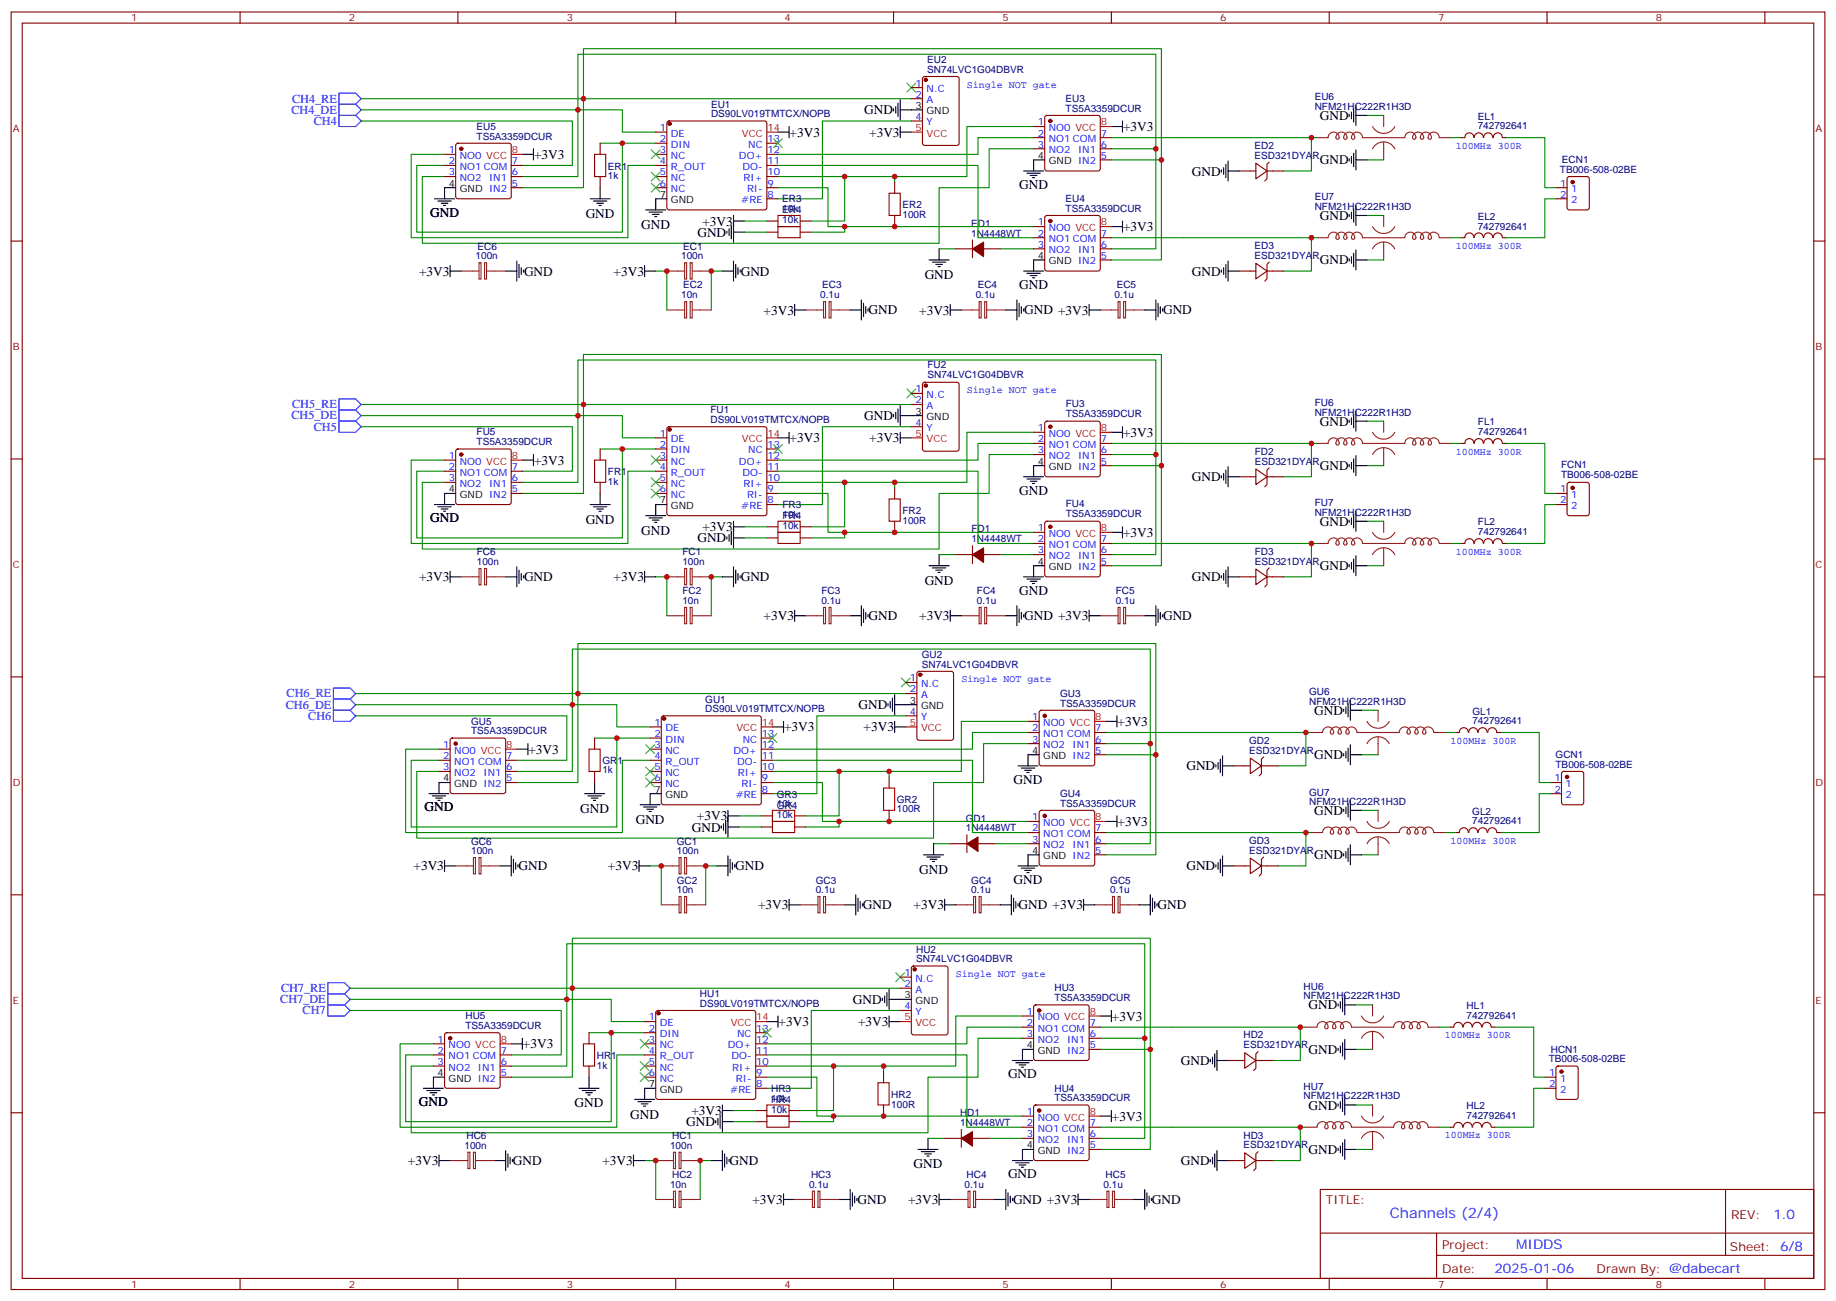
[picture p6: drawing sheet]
<svg xmlns="http://www.w3.org/2000/svg" width="583mm" height="413mm" viewBox="0 0 583 413" stroke-linecap="round" stroke-linejoin="round" font-family="sans-serif">
<defs><g id="words">
<text font-size="4.6" fill="#00f" x="441.2" y="386.4">Channels (2/4)</text>
<g font-size="4.2">
<text x="274.3" y="36.3">GND</text>
<text x="356.5" y="41.6">+3V3</text>
<text x="418.9" y="38.1">GND</text>
<text x="250.6" y="43.3">+3V3</text>
<text x="275.9" y="43.3">+3V3</text>
<text x="169.5" y="50.4">+3V3</text>
<text x="418.9" y="52.2">GND</text>
<text x="323.5" y="59.9">GND</text>
<text x="378.4" y="55.7">GND</text>
<text x="136.5" y="68.7">GND</text>
<text x="185.9" y="69.2">GND</text>
<text x="223" y="71.6">+3V3</text>
<text x="418.9" y="69.8">GND</text>
<text x="203.6" y="72.7">GND</text>
<text x="221.4" y="75.1">GND</text>
<text x="356.5" y="73.3">+3V3</text>
<text x="418.9" y="83.9">GND</text>
<text x="133" y="87.4">+3V3</text>
<text x="166.3" y="87.4">GND</text>
<text x="194.8" y="87.4">+3V3</text>
<text x="235.1" y="87.4">GND</text>
<text x="293.5" y="88.5">GND</text>
<text x="378.4" y="87.4">GND</text>
<text x="323.5" y="91.7">GND</text>
<text x="242.4" y="99.8">+3V3</text>
<text x="275.7" y="99.8">GND</text>
<text x="291.8" y="99.8">+3V3</text>
<text x="325.1" y="99.8">GND +3V3</text>
<text x="369.2" y="99.8">GND</text>
<text x="274.3" y="133.3">GND</text>
<text x="418.9" y="135.1">GND</text>
<text x="250.6" y="140.3">+3V3</text>
<text x="275.9" y="140.3">+3V3</text>
<text x="356.5" y="138.6">+3V3</text>
<text x="169.5" y="147.4">+3V3</text>
<text x="418.9" y="149.2">GND</text>
<text x="378.4" y="152.7">GND</text>
<text x="323.5" y="156.9">GND</text>
<text x="136.5" y="165.7">GND</text>
<text x="185.9" y="166.2">GND</text>
<text x="418.9" y="166.8">GND</text>
<text x="203.6" y="169.7">GND</text>
<text x="221.4" y="172.1">GND</text>
<text x="223" y="168.6">+3V3</text>
<text x="356.5" y="170.3">+3V3</text>
<text x="133" y="184.5">+3V3</text>
<text x="166.3" y="184.4">GND</text>
<text x="194.8" y="184.4">+3V3</text>
<text x="235.1" y="184.4">GND</text>
<text x="293.5" y="185.5">GND</text>
<text x="378.4" y="184.5">GND</text>
<text x="418.9" y="180.9">GND</text>
<text x="323.5" y="188.7">GND</text>
<text x="242.4" y="196.8">+3V3</text>
<text x="275.7" y="196.8">GND</text>
<text x="291.8" y="196.8">+3V3</text>
<text x="325.1" y="196.8">GND +3V3</text>
<text x="369.2" y="196.8">GND</text>
<text x="272.5" y="225">GND</text>
<text x="417.2" y="226.8">GND</text>
<text x="248.9" y="232.1">+3V3</text>
<text x="274.1" y="232.1">+3V3</text>
<text x="354.7" y="230.3">+3V3</text>
<text x="167.7" y="239.1">+3V3</text>
<text x="376.6" y="244.4">GND</text>
<text x="417.2" y="240.9">GND</text>
<text x="321.7" y="248.6">GND</text>
<text x="134.8" y="257.5">GND</text>
<text x="184.1" y="257.9">GND</text>
<text x="201.8" y="261.4">GND</text>
<text x="219.6" y="263.8">GND</text>
<text x="221.2" y="260.3">+3V3</text>
<text x="354.7" y="262.1">+3V3</text>
<text x="417.2" y="258.5">GND</text>
<text x="417.2" y="272.7">GND</text>
<text x="131.3" y="276.2">+3V3</text>
<text x="164.6" y="276.2">GND</text>
<text x="193" y="276.2">+3V3</text>
<text x="233.4" y="276.2">GND</text>
<text x="291.7" y="277.2">GND</text>
<text x="321.7" y="280.4">GND</text>
<text x="376.6" y="276.2">GND</text>
<text x="240.6" y="288.5">+3V3</text>
<text x="273.9" y="288.5">GND</text>
<text x="290" y="288.5">+3V3</text>
<text x="323.3" y="288.5">GND +3V3</text>
<text x="367.4" y="288.5">GND</text>
<text x="270.8" y="318.5">GND</text>
<text x="353" y="323.8">+3V3</text>
<text x="415.4" y="320.3">GND</text>
<text x="247.1" y="325.5">+3V3</text>
<text x="272.4" y="325.5">+3V3</text>
<text x="166" y="332.6">+3V3</text>
<text x="415.4" y="334.4">GND</text>
<text x="374.8" y="337.9">GND</text>
<text x="320" y="342.1">GND</text>
<text x="133" y="350.9">GND</text>
<text x="182.4" y="351.4">GND</text>
<text x="219.5" y="353.8">+3V3</text>
<text x="415.4" y="352">GND</text>
<text x="200" y="354.9">GND</text>
<text x="217.8" y="357.3">GND</text>
<text x="353" y="355.6">+3V3</text>
<text x="129.5" y="369.7">+3V3</text>
<text x="162.8" y="369.6">GND</text>
<text x="191.2" y="369.6">+3V3</text>
<text x="231.6" y="369.6">GND</text>
<text x="290" y="370.7">GND</text>
<text x="374.8" y="369.7">GND</text>
<text x="415.4" y="366.1">GND</text>
<text x="320" y="373.9">GND</text>
<text x="238.9" y="382">+3V3</text>
<text x="272.2" y="382">GND</text>
<text x="288.2" y="382">+3V3</text>
<text x="321.6" y="382">GND +3V3</text>
<text x="365.7" y="382">GND</text>
</g>
<g font-size="4.2" fill="#00f">
<text x="562.9" y="386.7">1.0</text>
<text x="481.3" y="396.2">MIDDS</text>
<text x="474.4" y="404">2025-01-06</text>
</g>
<g font-size="3.9" fill="#00f">
<text x="92.7" y="32.5">CH4_RE</text>
<text x="92.5" y="36.1">CH4_DE</text>
<text x="99.6" y="39.6">CH4</text>
<text x="92.7" y="129.6">CH5_RE</text>
<text x="92.5" y="133.1">CH5_DE</text>
<text x="99.6" y="136.6">CH5</text>
<text x="91" y="221.3">CH6_RE</text>
<text x="90.7" y="224.8">CH6_DE</text>
<text x="97.8" y="228.3">CH6</text>
<text x="89.2" y="314.8">CH7_RE</text>
<text x="89" y="318.3">CH7_DE</text>
<text x="96.1" y="321.8">CH7</text>
</g>
<g font-size="3.9" fill="#800">
<text x="420.9" y="382">TITLE:</text>
<text x="549.5" y="386.7">REV:</text>
<text x="457.8" y="396.2">Project:</text>
<text x="549.1" y="396.8">Sheet: 6/8</text>
<text x="457.8" y="403.9">Date:</text>
<text x="506.8" y="403.9">Drawn By: @dabecart</text>
</g>
<g font-size="3.2" fill="#800">
<text x="41.6" y="6.8">1</text>
<text x="110.8" y="6.8">2</text>
<text x="179.9" y="6.8">3</text>
<text x="249.1" y="6.8">4</text>
<text x="318.2" y="6.8">5</text>
<text x="387.3" y="6.8">6</text>
<text x="456.5" y="6.8">7</text>
<text x="525.6" y="6.8">8</text>
<text x="4.1" y="41.9">A</text>
<text x="576.3" y="41.9">A</text>
<text x="4.1" y="111.1">B</text>
<text x="576.3" y="111.1">B</text>
<text x="4.1" y="180.2">C</text>
<text x="576.3" y="180.2">C</text>
<text x="4.1" y="249.3">D</text>
<text x="576.3" y="249.3">D</text>
<text x="4.1" y="318.5">E</text>
<text x="576.3" y="318.5">E</text>
<text x="41.6" y="408.6">1</text>
<text x="110.8" y="408.6">2</text>
<text x="179.9" y="408.6">3</text>
<text x="249.1" y="408.6">4</text>
<text x="318.2" y="408.6">5</text>
<text x="387.3" y="408.6">6</text>
<text x="456.5" y="408.6">7</text>
<text x="525.6" y="408.6">8</text>
</g>
<g font-size="3.2" fill="#000080">
<text x="294.3" y="23.1">SN74LVC1G04DBVR</text>
<text x="294.3" y="20">EU2</text>
<text x="225.7" y="34.1">EU1</text>
<text x="338.3" y="35.5">TS5A3359DCUR</text>
<text x="338.3" y="32.3">EU3</text>
<text x="417.3" y="34.9">NFM21HC222R1H3D</text>
<text x="417.3" y="31.7">EU6</text>
<text x="151.3" y="41.2">EU5</text>
<text x="225.7" y="37.2">DS90LV019TMTCX/NOPB</text>
<text x="469.1" y="41.1">742792641</text>
<text x="469.1" y="38">EL1</text>
<text x="151.3" y="44.3">TS5A3359DCUR</text>
<text x="398.2" y="47.3">ED2</text>
<text x="193" y="53.8">ER1</text>
<text x="398.2" y="50.4">ESD321DYAR</text>
<text x="495.8" y="51.7">ECN1</text>
<text x="193" y="56.9">1k</text>
<text x="495.1" y="54.9">TB006-508-02BE</text>
<text x="248.3" y="64.2">ER3</text>
<text x="338.3" y="64.1">EU4</text>
<text x="417.3" y="63.5">EU7</text>
<text x="248.3" y="67.3">10k</text>
<text x="248.3" y="70.8">10k</text>
<text x="248.3" y="67.7">ER4</text>
<text x="286.5" y="69.3">100R</text>
<text x="286.5" y="66.1">ER2</text>
<text x="308.3" y="71.9">ED1</text>
<text x="338.3" y="67.2">TS5A3359DCUR</text>
<text x="417.3" y="66.6">NFM21HC222R1H3D</text>
<text x="469.1" y="69.7">EL2</text>
<text x="308.3" y="75.1">1N4448WT</text>
<text x="469.1" y="72.8">742792641</text>
<text x="151" y="82.3">100n</text>
<text x="151.6" y="79.2">EC6</text>
<text x="216.2" y="82.3">100n</text>
<text x="216.9" y="79.2">EC1</text>
<text x="398.2" y="82.1">ESD321DYAR</text>
<text x="398.2" y="79">ED3</text>
<text x="216.2" y="94.7">10n</text>
<text x="216.9" y="91.5">EC2</text>
<text x="260.3" y="94.7">0.1u</text>
<text x="261" y="91.5">EC3</text>
<text x="309.7" y="94.7">0.1u</text>
<text x="310.4" y="91.5">EC4</text>
<text x="353.8" y="94.7">0.1u</text>
<text x="354.5" y="91.5">EC5</text>
<text x="294.4" y="116.9">FU2</text>
<text x="294.4" y="120.1">SN74LVC1G04DBVR</text>
<text x="225.5" y="131">FU1</text>
<text x="338.3" y="129.2">FU3</text>
<text x="417.3" y="131.9">NFM21HC222R1H3D</text>
<text x="417.3" y="128.7">FU6</text>
<text x="225.5" y="134.2">DS90LV019TMTCX/NOPB</text>
<text x="338.3" y="132.4">TS5A3359DCUR</text>
<text x="469.1" y="134.9">FL1</text>
<text x="151.3" y="141.2">TS5A3359DCUR</text>
<text x="151.3" y="138">FU5</text>
<text x="469.1" y="138.1">742792641</text>
<text x="398.3" y="147.4">ESD321DYAR</text>
<text x="398.3" y="144.2">FD2</text>
<text x="495.5" y="148.6">FCN1</text>
<text x="193" y="153.8">1k</text>
<text x="193" y="150.7">FR1</text>
<text x="495.5" y="151.8">TB006-508-02BE</text>
<text x="248.4" y="161.1">FR3</text>
<text x="338.3" y="161">FU4</text>
<text x="417.3" y="160.4">FU7</text>
<text x="248.4" y="164.3">10k</text>
<text x="248.4" y="167.9">10k</text>
<text x="248.4" y="164.7">FR4</text>
<text x="286.5" y="166.2">100R</text>
<text x="286.5" y="163">FR2</text>
<text x="338.3" y="164.1">TS5A3359DCUR</text>
<text x="417.3" y="163.6">NFM21HC222R1H3D</text>
<text x="469.1" y="166.7">FL2</text>
<text x="308.3" y="172.1">1N4448WT</text>
<text x="308.3" y="168.9">FD1</text>
<text x="469.1" y="169.9">742792641</text>
<text x="151.4" y="179.3">100n</text>
<text x="151.4" y="176.1">FC6</text>
<text x="216.6" y="179.3">100n</text>
<text x="216.6" y="176.1">FC1</text>
<text x="398.3" y="179.1">ESD321DYAR</text>
<text x="398.3" y="176">FD3</text>
<text x="216.6" y="191.7">10n</text>
<text x="216.6" y="188.5">FC2</text>
<text x="260.7" y="191.7">0.1u</text>
<text x="260.7" y="188.5">FC3</text>
<text x="310.1" y="191.7">0.1u</text>
<text x="310.1" y="188.5">FC4</text>
<text x="354.1" y="191.7">0.1u</text>
<text x="354.1" y="188.5">FC5</text>
<text x="292.6" y="208.9">GU2</text>
<text x="292.6" y="211.8">SN74LVC1G04DBVR</text>
<text x="336.5" y="221.2">GU3</text>
<text x="415.6" y="220.7">GU6</text>
<text x="223.9" y="225.9">DS90LV019TMTCX/NOPB</text>
<text x="223.9" y="223">GU1</text>
<text x="336.5" y="224.2">TS5A3359DCUR</text>
<text x="415.6" y="223.6">NFM21HC222R1H3D</text>
<text x="467.4" y="226.9">GL1</text>
<text x="149.6" y="233">TS5A3359DCUR</text>
<text x="149.6" y="230.1">GU5</text>
<text x="467.4" y="229.8">742792641</text>
<text x="396.5" y="239.1">ESD321DYAR</text>
<text x="396.5" y="236.2">GD2</text>
<text x="191.2" y="245.3">1k</text>
<text x="191.2" y="242.4">GR1</text>
<text x="493.8" y="243.6">TB006-508-02BE</text>
<text x="493.8" y="240.6">GCN1</text>
<text x="246.6" y="256">10k</text>
<text x="246.6" y="253.1">GR3</text>
<text x="246.6" y="256.6">GR4</text>
<text x="284.7" y="257.7">100R</text>
<text x="284.7" y="254.8">GR2</text>
<text x="336.5" y="255.9">TS5A3359DCUR</text>
<text x="336.5" y="253">GU4</text>
<text x="415.6" y="255.3">NFM21HC222R1H3D</text>
<text x="415.6" y="252.4">GU7</text>
<text x="246.6" y="259.6">10k</text>
<text x="306.6" y="263.8">1N4448WT</text>
<text x="306.6" y="260.9">GD1</text>
<text x="467.3" y="261.6">742792641</text>
<text x="467.3" y="258.6">GL2</text>
<text x="149.6" y="268.1">GC6</text>
<text x="214.9" y="268.1">GC1</text>
<text x="396.5" y="267.9">GD3</text>
<text x="149.6" y="271">100n</text>
<text x="214.9" y="271">100n</text>
<text x="396.5" y="270.9">ESD321DYAR</text>
<text x="214.8" y="280.4">GC2</text>
<text x="258.9" y="280.4">GC3</text>
<text x="308.3" y="280.4">GC4</text>
<text x="352.4" y="280.4">GC5</text>
<text x="214.8" y="283.4">10n</text>
<text x="258.9" y="283.4">0.1u</text>
<text x="308.3" y="283.4">0.1u</text>
<text x="352.4" y="283.4">0.1u</text>
<text x="290.8" y="305.3">SN74LVC1G04DBVR</text>
<text x="290.8" y="302.2">HU2</text>
<text x="222.2" y="316.3">HU1</text>
<text x="334.7" y="317.7">TS5A3359DCUR</text>
<text x="334.7" y="314.6">HU3</text>
<text x="413.8" y="317.1">NFM21HC222R1H3D</text>
<text x="413.8" y="314">HU6</text>
<text x="147.8" y="323.4">HU5</text>
<text x="222.2" y="319.5">DS90LV019TMTCX/NOPB</text>
<text x="465.5" y="323.3">742792641</text>
<text x="465.5" y="320.2">HL1</text>
<text x="147.8" y="326.5">TS5A3359DCUR</text>
<text x="394.7" y="329.5">HD2</text>
<text x="394.7" y="332.6">ESD321DYAR</text>
<text x="492.3" y="334">HCN1</text>
<text x="189.4" y="339.1">1k</text>
<text x="189.4" y="336">HR1</text>
<text x="491.6" y="337.1">TB006-508-02BE</text>
<text x="244.8" y="346.4">HR3</text>
<text x="334.7" y="346.3">HU4</text>
<text x="413.8" y="345.7">HU7</text>
<text x="244.8" y="349.5">10k</text>
<text x="244.8" y="353.1">10k</text>
<text x="244.8" y="349.9">HR4</text>
<text x="282.9" y="351.5">100R</text>
<text x="282.9" y="348.4">HR2</text>
<text x="334.7" y="349.4">TS5A3359DCUR</text>
<text x="413.8" y="348.8">NFM21HC222R1H3D</text>
<text x="465.5" y="351.9">HL2</text>
<text x="304.8" y="357.3">1N4448WT</text>
<text x="304.8" y="354.2">HD1</text>
<text x="465.5" y="355.1">742792641</text>
<text x="147.4" y="364.5">100n</text>
<text x="148.1" y="361.4">HC6</text>
<text x="212.7" y="364.5">100n</text>
<text x="213.4" y="361.4">HC1</text>
<text x="394.7" y="364.3">ESD321DYAR</text>
<text x="394.7" y="361.2">HD3</text>
<text x="212.7" y="376.9">10n</text>
<text x="213.4" y="373.8">HC2</text>
<text x="256.8" y="376.9">0.1u</text>
<text x="257.5" y="373.8">HC3</text>
<text x="306.2" y="376.9">0.1u</text>
<text x="306.8" y="373.8">HC4</text>
<text x="350.3" y="376.9">0.1u</text>
<text x="350.9" y="373.8">HC5</text>
</g>
<g font-size="3.2" fill="#00f">
<text x="290.6" y="27.4">1</text>
<text x="294.1" y="29.2">N.C</text>
<text x="306.9" y="27.8">Single NOT gate</text>
<text x="290.6" y="31">2</text>
<text x="294.1" y="32.7">A</text>
<text x="209.5" y="41.6">1</text>
<text x="290.6" y="38">4</text>
<text x="294.1" y="39.8">Y</text>
<text x="329.4" y="39.8">1</text>
<text x="332.9" y="41.6">NO0 VCC</text>
<text x="209.5" y="45.1">2</text>
<text x="213" y="43.3">DE</text>
<text x="213" y="46.8">DIN</text>
<text x="237.5" y="46.8">NC</text>
<text x="243.6" y="45.1">13</text>
<text x="329.4" y="43.3">2</text>
<text x="329.4" y="46.8">3</text>
<text x="332.9" y="45.1">NO1 COM</text>
<text x="349.4" y="46.8">6</text>
<text x="349.4" y="43.3">7</text>
<text x="462.1" y="47.2">100MHz 300R</text>
<text x="142.4" y="48.6">1</text>
<text x="142.4" y="52.1">2</text>
<text x="145.9" y="50.4">NO0 VCC</text>
<text x="145.9" y="53.9">NO1 COM</text>
<text x="162.5" y="52.1">7</text>
<text x="209.5" y="48.6">3</text>
<text x="209.5" y="52.1">4</text>
<text x="213" y="50.4">NC</text>
<text x="213" y="53.9">R_OUT</text>
<text x="234.6" y="50.4">DO+</text>
<text x="235.7" y="53.9">DO-</text>
<text x="243.6" y="52.1">11</text>
<text x="243.6" y="48.6">12</text>
<text x="332.9" y="48.6">NO2</text>
<text x="342.2" y="48.6">IN1</text>
<text x="349.4" y="50.4">5</text>
<text x="142.4" y="55.7">3</text>
<text x="145.9" y="57.4">NO2</text>
<text x="155.2" y="57.4">IN1</text>
<text x="162.5" y="59.2">5</text>
<text x="162.5" y="55.7">6</text>
<text x="209.5" y="55.7">5</text>
<text x="209.5" y="59.2">6</text>
<text x="213" y="57.4">NC</text>
<text x="236" y="57.4">RI+</text>
<text x="243.6" y="59.2">9</text>
<text x="243.6" y="55.7">10</text>
<text x="495.2" y="59.2">1</text>
<text x="213" y="61">NC</text>
<text x="235.3" y="64.5">#RE</text>
<text x="237.1" y="61">RI-</text>
<text x="243.6" y="62.7">8</text>
<text x="495.2" y="62.7">2</text>
<text x="498.7" y="64.5">2</text>
<text x="498.7" y="61">1</text>
<text x="329.4" y="71.5">1</text>
<text x="329.4" y="75.1">2</text>
<text x="332.9" y="73.3">NO0 VCC</text>
<text x="332.9" y="76.8">NO1 COM</text>
<text x="349.4" y="75.1">7</text>
<text x="329.4" y="78.6">3</text>
<text x="332.9" y="80.4">NO2</text>
<text x="342.2" y="80.4">IN1</text>
<text x="349.4" y="82.1">5</text>
<text x="349.4" y="78.6">6</text>
<text x="462.1" y="79">100MHz 300R</text>
<text x="290.6" y="124.5">1</text>
<text x="306.9" y="124.8">Single NOT gate</text>
<text x="290.6" y="128">2</text>
<text x="294.1" y="126.2">N.C</text>
<text x="294.1" y="129.8">A</text>
<text x="290.6" y="135">4</text>
<text x="294.1" y="136.8">Y</text>
<text x="329.4" y="136.8">1</text>
<text x="209.5" y="138.6">1</text>
<text x="209.5" y="142.1">2</text>
<text x="213" y="140.3">DE</text>
<text x="213" y="143.9">DIN</text>
<text x="237.5" y="143.9">NC</text>
<text x="243.6" y="142.1">13</text>
<text x="329.4" y="140.3">2</text>
<text x="329.4" y="143.9">3</text>
<text x="332.9" y="138.6">NO0 VCC</text>
<text x="332.9" y="142.1">NO1 COM</text>
<text x="349.4" y="143.9">6</text>
<text x="349.4" y="140.3">7</text>
<text x="142.4" y="145.6">1</text>
<text x="142.4" y="149.2">2</text>
<text x="145.9" y="147.4">NO0 VCC</text>
<text x="162.5" y="149.2">7</text>
<text x="209.5" y="145.6">3</text>
<text x="209.5" y="149.2">4</text>
<text x="213" y="147.4">NC</text>
<text x="234.6" y="147.4">DO+</text>
<text x="243.6" y="149.2">11</text>
<text x="243.6" y="145.6">12</text>
<text x="332.9" y="145.6">NO2</text>
<text x="342.2" y="145.6">IN1</text>
<text x="349.4" y="147.4">5</text>
<text x="462.1" y="144.2">100MHz 300R</text>
<text x="142.4" y="152.7">3</text>
<text x="145.9" y="150.9">NO1 COM</text>
<text x="145.9" y="154.4">NO2</text>
<text x="155.2" y="154.4">IN1</text>
<text x="162.5" y="152.7">6</text>
<text x="209.5" y="152.7">5</text>
<text x="213" y="150.9">R_OUT</text>
<text x="213" y="154.4">NC</text>
<text x="235.7" y="150.9">DO-</text>
<text x="236" y="154.4">RI+</text>
<text x="243.6" y="152.7">10</text>
<text x="162.5" y="156.2">5</text>
<text x="209.5" y="156.2">6</text>
<text x="213" y="158">NC</text>
<text x="235.3" y="161.5">#RE</text>
<text x="237.1" y="158">RI-</text>
<text x="243.6" y="159.7">8</text>
<text x="243.6" y="156.2">9</text>
<text x="495.2" y="159.7">2</text>
<text x="495.2" y="156.2">1</text>
<text x="498.7" y="161.5">2</text>
<text x="498.7" y="158">1</text>
<text x="329.4" y="168.6">1</text>
<text x="329.4" y="172.1">2</text>
<text x="332.9" y="170.3">NO0 VCC</text>
<text x="332.9" y="173.8">NO1 COM</text>
<text x="349.4" y="172.1">7</text>
<text x="329.4" y="175.6">3</text>
<text x="332.9" y="177.4">NO2</text>
<text x="342.2" y="177.4">IN1</text>
<text x="349.4" y="179.1">5</text>
<text x="349.4" y="175.6">6</text>
<text x="462.1" y="176">100MHz 300R</text>
<text x="288.8" y="216.2">1</text>
<text x="288.8" y="219.7">2</text>
<text x="292.3" y="217.9">N.C</text>
<text x="292.3" y="221.5">A</text>
<text x="305.2" y="216.5">Single NOT gate</text>
<text x="288.8" y="226.8">4</text>
<text x="207.7" y="230.3">1</text>
<text x="207.7" y="233.8">2</text>
<text x="211.2" y="232.1">DE</text>
<text x="241.8" y="233.8">13</text>
<text x="292.3" y="228.5">Y</text>
<text x="327.7" y="228.5">1</text>
<text x="327.7" y="232.1">2</text>
<text x="331.2" y="230.3">NO0 VCC</text>
<text x="331.2" y="233.8">NO1 COM</text>
<text x="347.7" y="232.1">7</text>
<text x="140.7" y="237.3">1</text>
<text x="144.2" y="239.1">NO0 VCC</text>
<text x="207.7" y="237.3">3</text>
<text x="211.2" y="235.6">DIN</text>
<text x="211.2" y="239.1">NC</text>
<text x="232.8" y="239.1">DO+</text>
<text x="235.8" y="235.6">NC</text>
<text x="241.8" y="237.3">12</text>
<text x="327.7" y="235.6">3</text>
<text x="331.2" y="237.3">NO2</text>
<text x="340.5" y="237.3">IN1</text>
<text x="347.7" y="239.1">5</text>
<text x="347.7" y="235.6">6</text>
<text x="460.4" y="235.9">100MHz 300R</text>
<text x="140.7" y="240.9">2</text>
<text x="140.7" y="244.4">3</text>
<text x="144.2" y="242.6">NO1 COM</text>
<text x="160.7" y="244.4">6</text>
<text x="160.7" y="240.9">7</text>
<text x="207.7" y="240.9">4</text>
<text x="207.7" y="244.4">5</text>
<text x="211.2" y="242.6">R_OUT</text>
<text x="234" y="242.6">DO-</text>
<text x="241.8" y="244.4">10</text>
<text x="241.8" y="240.9">11</text>
<text x="144.2" y="246.2">NO2</text>
<text x="153.5" y="246.2">IN1</text>
<text x="160.7" y="247.9">5</text>
<text x="207.7" y="247.9">6</text>
<text x="211.2" y="246.2">NC</text>
<text x="211.2" y="249.7">NC</text>
<text x="234.2" y="246.2">RI+</text>
<text x="235.4" y="249.7">RI-</text>
<text x="241.8" y="251.5">8</text>
<text x="241.8" y="247.9">9</text>
<text x="493.5" y="251.5">2</text>
<text x="493.5" y="247.9">1</text>
<text x="497" y="249.7">1</text>
<text x="233.5" y="253.2">#RE</text>
<text x="497" y="253.2">2</text>
<text x="327.7" y="260.3">1</text>
<text x="327.7" y="263.8">2</text>
<text x="331.2" y="262">NO0 VCC</text>
<text x="347.7" y="263.8">7</text>
<text x="327.7" y="267.3">3</text>
<text x="331.2" y="265.6">NO1 COM</text>
<text x="331.2" y="269.1">NO2</text>
<text x="340.5" y="269.1">IN1</text>
<text x="347.7" y="267.3">6</text>
<text x="460.4" y="267.7">100MHz 300R</text>
<text x="347.7" y="270.9">5</text>
<text x="287.1" y="309.7">1</text>
<text x="290.6" y="311.4">N.C</text>
<text x="303.4" y="310">Single NOT gate</text>
<text x="287.1" y="313.2">2</text>
<text x="290.6" y="315">A</text>
<text x="205.9" y="323.8">1</text>
<text x="287.1" y="320.3">4</text>
<text x="290.6" y="322">Y</text>
<text x="325.9" y="322">1</text>
<text x="329.4" y="323.8">NO0 VCC</text>
<text x="205.9" y="327.3">2</text>
<text x="209.4" y="325.5">DE</text>
<text x="209.4" y="329.1">DIN</text>
<text x="234" y="329.1">NC</text>
<text x="240.1" y="327.3">13</text>
<text x="325.9" y="325.5">2</text>
<text x="325.9" y="329.1">3</text>
<text x="329.4" y="327.3">NO1 COM</text>
<text x="345.9" y="329.1">6</text>
<text x="345.9" y="325.5">7</text>
<text x="458.6" y="329.4">100MHz 300R</text>
<text x="138.9" y="330.8">1</text>
<text x="138.9" y="334.4">2</text>
<text x="142.4" y="332.6">NO0 VCC</text>
<text x="158.9" y="334.4">7</text>
<text x="205.9" y="330.8">3</text>
<text x="205.9" y="334.4">4</text>
<text x="209.4" y="332.6">NC</text>
<text x="231" y="332.6">DO+</text>
<text x="240.1" y="334.4">11</text>
<text x="240.1" y="330.8">12</text>
<text x="329.4" y="330.8">NO2</text>
<text x="338.7" y="330.8">IN1</text>
<text x="345.9" y="332.6">5</text>
<text x="138.9" y="337.9">3</text>
<text x="142.4" y="336.1">NO1 COM</text>
<text x="142.4" y="339.7">NO2</text>
<text x="151.7" y="339.7">IN1</text>
<text x="158.9" y="341.4">5</text>
<text x="158.9" y="337.9">6</text>
<text x="205.9" y="337.9">5</text>
<text x="205.9" y="341.4">6</text>
<text x="209.4" y="336.1">R_OUT</text>
<text x="209.4" y="339.7">NC</text>
<text x="232.2" y="336.1">DO-</text>
<text x="232.4" y="339.7">RI+</text>
<text x="240.1" y="341.4">9</text>
<text x="240.1" y="337.9">10</text>
<text x="491.7" y="341.4">1</text>
<text x="209.4" y="343.2">NC</text>
<text x="231.8" y="346.7">#RE</text>
<text x="233.6" y="343.2">RI-</text>
<text x="240.1" y="344.9">8</text>
<text x="491.7" y="344.9">2</text>
<text x="495.2" y="346.7">2</text>
<text x="495.2" y="343.2">1</text>
<text x="325.9" y="353.8">1</text>
<text x="325.9" y="357.3">2</text>
<text x="329.4" y="355.5">NO0 VCC</text>
<text x="329.4" y="359.1">NO1 COM</text>
<text x="345.9" y="357.3">7</text>
<text x="325.9" y="360.8">3</text>
<text x="329.4" y="362.6">NO2</text>
<text x="338.7" y="362.6">IN1</text>
<text x="345.9" y="364.3">5</text>
<text x="345.9" y="360.8">6</text>
<text x="458.6" y="361.2">100MHz 300R</text>
</g>
<g font-size="3.2">
<text x="290.6" y="34.5">3</text>
<text x="294.1" y="36.3">GND</text>
<text x="329.4" y="50.4">4</text>
<text x="332.9" y="52.1">GND IN2</text>
<text x="142.4" y="59.2">4</text>
<text x="145.9" y="61">GND IN2</text>
<text x="209.5" y="62.7">7</text>
<text x="213" y="64.5">GND</text>
<text x="329.4" y="82.1">4</text>
<text x="332.9" y="83.9">GND IN2</text>
<text x="290.6" y="131.5">3</text>
<text x="294.1" y="133.3">GND</text>
<text x="329.4" y="147.4">4</text>
<text x="332.9" y="149.2">GND IN2</text>
<text x="142.4" y="156.2">4</text>
<text x="145.9" y="158">GND IN2</text>
<text x="209.5" y="159.7">7</text>
<text x="213" y="161.5">GND</text>
<text x="329.4" y="179.1">4</text>
<text x="332.9" y="180.9">GND IN2</text>
<text x="288.8" y="223.2">3</text>
<text x="292.3" y="225">GND</text>
<text x="327.7" y="239.1">4</text>
<text x="331.2" y="240.9">GND IN2</text>
<text x="140.7" y="247.9">4</text>
<text x="144.2" y="249.7">GND IN2</text>
<text x="207.7" y="251.5">7</text>
<text x="211.2" y="253.2">GND</text>
<text x="327.7" y="270.9">4</text>
<text x="331.2" y="272.6">GND IN2</text>
<text x="287.1" y="316.7">3</text>
<text x="290.6" y="318.5">GND</text>
<text x="325.9" y="332.6">4</text>
<text x="329.4" y="334.4">GND IN2</text>
<text x="138.9" y="341.4">4</text>
<text x="142.4" y="343.2">GND IN2</text>
<text x="205.9" y="344.9">7</text>
<text x="209.4" y="346.7">GND</text>
<text x="325.9" y="364.3">4</text>
<text x="329.4" y="366.1">GND IN2</text>
</g>
<g font-size="3.2" fill="#f00">
<text x="243.6" y="41.6">14</text>
<text x="290.6" y="41.6">5</text>
<text x="349.4" y="39.8">8</text>
<text x="235.5" y="43.3">VCC</text>
<text x="294.1" y="43.3">VCC</text>
<text x="162.5" y="48.6">8</text>
<text x="349.4" y="71.5">8</text>
<text x="349.4" y="136.8">8</text>
<text x="235.5" y="140.3">VCC</text>
<text x="243.6" y="138.6">14</text>
<text x="290.6" y="138.6">5</text>
<text x="294.1" y="140.3">VCC</text>
<text x="162.5" y="145.6">8</text>
<text x="349.4" y="168.6">8</text>
<text x="233.7" y="232.1">VCC</text>
<text x="241.8" y="230.3">14</text>
<text x="288.8" y="230.3">5</text>
<text x="292.3" y="232.1">VCC</text>
<text x="347.7" y="228.5">8</text>
<text x="160.7" y="237.3">8</text>
<text x="347.7" y="260.3">8</text>
<text x="240.1" y="323.8">14</text>
<text x="287.1" y="323.8">5</text>
<text x="345.9" y="322">8</text>
<text x="232" y="325.5">VCC</text>
<text x="290.6" y="325.5">VCC</text>
<text x="158.9" y="330.8">8</text>
<text x="345.9" y="353.8">8</text>
</g>
</g></defs>
<path d="M107.6 33.1h5.3l1.8 1.8-1.8 1.7h-5.3zM107.6 29.6h5.3l1.8 1.7-1.8 1.8h-5.3zM107.6 36.6h5.3l1.8 1.8-1.8 1.7h-5.3zM107.6 130.1h5.3l1.8 1.8-1.8 1.7h-5.3zM107.6 126.6h5.3l1.8 1.7-1.8 1.8h-5.3zM107.6 133.6h5.3l1.8 1.8-1.8 1.8h-5.3zM105.8 218.3h5.3l1.8 1.8-1.8 1.7h-5.3zM105.8 221.8h5.3l1.8 1.8-1.8 1.8h-5.3zM105.8 225.4h5.3l1.8 1.7-1.8 1.8h-5.3zM104.1 315.3h5.3l1.7 1.8-1.7 1.7h-5.3zM104.1 311.8h5.3l1.7 1.7-1.7 1.8h-5.3zM104.1 318.8h5.3l1.7 1.8-1.7 1.8h-5.3z" fill="none" stroke="#00f" stroke-width=".35"/>
<g fill="none" stroke="#000" stroke-width=".35">
<path d="M283.6 34.5v.7M284.3 33.8v2.1M285 32.7v4.3M285.8 34.9h7M285.8 31.7v6.3M356.3 38.4v3.5M428.3 36.3v.7M429 35.6v2.1M429.7 34.5v4.2M430.4 33.4v6.4M430.4 36.6h3.5M144.6 59.5h-3.5v3.6"/>
<path d="M165.8 49h3.5M169.3 47.2v3.5M190.5 59.5v3.6M246.9 41.9h3.6M250.5 40.1v3.6M285.8 40.1v3.6M285.8 41.9h3.5M324.9 54.3h6.4M326 55h4.2M327 55.7h2.1M327.7 56.4h.7M331.6 50.7h-3.5v3.6"/>
<path d="M352.8 40.1h3.5M387.7 53.9v.7M388.4 53.2v2.1M389.1 52.1v4.3M389.8 54.3h3.5M389.8 51.1v6.3M428.3 50.4v.7M429 49.7v2.1M429.7 48.6v4.2M430.4 47.6v6.3M430.4 50.7h3.5M137.9 63.1h6.4"/>
<path d="M139 63.8h4.2M140.1 64.5h2.1M140.8 65.2h.7M187.3 63.1h6.4M188.4 63.8h4.2M189.4 64.5h2.2M190.1 65.2h.8M205 66.6h6.3M206 67.3h4.3M207.1 68h2.1M207.8 68.7h.7M211.7 63.1h-3.6v3.5"/>
<path d="M230.7 73.3v.7M231.4 72.6v2.1M232.1 71.5v4.3M232.8 68.4v8.4M232.8 70.1h3.6M232.8 73.7h3.6M298.1 79v3.5M352.8 71.9h3.5M356.3 70.1v3.6M428.3 68v.7M429 67.3v2.1M429.7 66.3v4.2"/>
<path d="M430.4 68.4h3.5M430.4 65.2v6.3M430.4 79.3v6.4M142.9 86h3.5M142.9 84.2v3.6M160.5 86h3.5M164 82.8v6.4M164.7 83.9v4.2M165.5 84.9v2.2M166.2 85.7v.7M204.6 86h3.5M204.6 84.2v3.6"/>
<path d="M229.3 86h3.5M232.8 82.8v6.4M233.5 83.9v4.2M234.2 84.9v2.2M234.9 85.7v.7M252.2 98.4h3.6M252.2 96.6v3.5M269.9 98.4h3.5M273.4 95.2v6.3M274.1 96.2v4.3M274.8 97.3v2.1M275.5 98v.7"/>
<path d="M294.9 82.5h6.4M296 83.2h4.2M297 83.9h2.2M297.7 84.6h.7M301.6 98.4h3.6M301.6 96.6v3.5M319.3 98.4h3.5M322.8 95.2v6.3M323.5 96.2v4.3M324.2 97.3v2.1M324.9 86h6.4M324.9 98v.7"/>
<path d="M326 86.7h4.2M327 87.4h2.1M327.7 88.1h.7M331.6 82.5h-3.5v3.5M345.7 98.4h3.5M345.7 96.6v3.5M363.4 98.4h3.5M366.9 95.2v6.3M367.6 96.2v4.3M368.3 97.3v2.1M369 98v.7M387.7 85.7v.7"/>
<path d="M388.4 84.9v2.2M389.1 83.9v4.2M389.8 82.8v6.4M389.8 86h3.5M428.3 82.1v.7M429 81.4v2.1M429.7 80.4v4.2M430.4 82.5h3.5M246.9 138.9h3.6M250.5 137.2v3.5M283.6 131.5v.7M284.3 130.8v2.1"/>
<path d="M285 129.8v4.2M285.8 128.7v6.3M285.8 137.2v3.5M285.8 131.9h7M285.8 138.9h3.5M352.8 137.2h3.5M356.3 135.4v3.5M428.3 133.3v.7M429 132.6v2.1M429.7 131.5v4.2M430.4 130.5v6.3M430.4 133.6h3.5"/>
<path d="M144.6 156.6h-3.5v3.5M165.8 146h3.5M169.3 144.2v3.5M190.5 156.6v3.5M324.9 151.3h6.4M326 152h4.2M327 152.7h2.1M327.7 153.4h.7M331.6 147.7h-3.5v3.6M387.7 150.9v.7M388.4 150.2v2.1M389.1 149.2v4.2"/>
<path d="M389.8 148.1v6.3M389.8 151.3h3.5M428.3 147.4v.7M429 146.7v2.1M429.7 145.6v4.3M430.4 144.6v6.3M430.4 147.7h3.5M137.9 160.1h6.4M139 160.8h4.2M140.1 161.5h2.1M140.8 162.2h.7M164 179.8v6.4"/>
<path d="M187.3 160.1h6.4M188.4 160.8h4.2M189.4 161.5h2.2M190.1 162.2h.8M205 163.6h6.3M206 164.3h4.3M207.1 165h2.1M207.8 165.7h.7M211.7 160.1h-3.6v3.5M230.7 170.3v.7M231.4 169.6v2.1M232.1 168.6v4.2"/>
<path d="M232.8 165.4v8.4M232.8 179.8v6.4M232.8 167.1h3.6M232.8 170.7h3.6M294.9 179.5h6.4M298.1 176v3.5M331.6 179.5h-3.5v3.5M352.8 168.9h3.5M356.3 167.1v3.6M389.8 179.8v6.4M428.3 165v.7M428.3 179.1v.7"/>
<path d="M429 164.3v2.1M429 178.4v2.2M429.7 163.3v4.2M429.7 177.4v4.2M430.4 162.2v6.4M430.4 176.3v6.4M430.4 165.4h3.5M430.4 179.5h3.5M142.9 181.3v3.5M142.9 183h3.5M160.5 183h3.5M164.7 180.9v4.2"/>
<path d="M165.5 182v2.1M166.2 182.7v.7M204.6 181.3v3.5M204.6 183h3.5M229.3 183h3.5M233.5 180.9v4.2M234.2 182v2.1M234.9 182.7v.7M252.2 193.6v3.5M252.2 195.4h3.6M269.9 195.4h3.5M273.4 192.2v6.3"/>
<path d="M274.1 193.3v4.2M274.8 194.3v2.1M275.5 195v.7M296 180.2h4.2M297 180.9h2.2M297.7 181.6h.7M301.6 193.6v3.5M301.6 195.4h3.6M319.3 195.4h3.5M322.8 192.2v6.3M323.5 193.3v4.2M324.2 194.3v2.1"/>
<path d="M324.9 195v.7M324.9 183h6.4M326 183.7h4.2M327 184.4h2.1M327.7 185.1h.7M345.7 193.6v3.5M345.7 195.4h3.5M363.4 195.4h3.5M366.9 192.2v6.3M367.6 193.3v4.2M368.3 194.3v2.1M369 195v.7"/>
<path d="M387.7 182.7v.7M388.4 182v2.1M389.1 180.9v4.2M389.8 183h3.5M164 237.7h3.6M167.6 235.9v3.6M245.2 230.6h3.5M248.7 228.9v3.5M281.9 223.2v.7M282.6 222.5v2.1M283.3 221.5v4.2M284 223.6h7"/>
<path d="M284 220.4v6.4M284 228.9v3.5M284 230.6h3.5M329.8 239.5h-3.5v3.5M351 228.9h3.5M354.5 227.1v3.5M388.1 239.8v6.4M426.5 225v.7M426.5 239.1v.7M427.2 224.3v2.1M427.2 238.4v2.1M427.9 223.2v4.3"/>
<path d="M427.9 237.3v4.3M428.6 222.2v6.3M428.6 236.3v6.3M428.6 239.5h3.6M428.6 225.4h3.6M136.2 251.8h6.3M137.2 252.5h4.3M138.3 253.2h2.1M139 253.9h.7M142.9 248.3h-3.6v3.5M185.6 251.8h6.3M186.6 252.5h4.3"/>
<path d="M187.7 253.2h2.1M188.4 253.9h.7M188.7 248.3v3.5M203.2 255.3h6.3M204.3 256h4.2M205.3 256.8h2.1M206 257.5h.7M209.9 251.8h-3.5v3.5M231.1 257.1v8.5M231.1 258.9h3.5M323.1 243h6.4M324.2 243.7h4.2"/>
<path d="M325.3 244.4h2.1M326 245.1h.7M354.5 258.9v3.5M385.9 242.6v.7M386.6 241.9v2.2M387.3 240.9v4.2M388.1 243h3.5M426.5 256.8v.7M427.2 256v2.2M427.9 255v4.2M428.6 257.1h3.6M428.6 253.9v6.4"/>
<path d="M141.1 273v3.5M141.1 274.7h3.5M158.7 274.7h3.6M162.3 271.6v6.3M163 272.6v4.3M163.7 273.7v2.1M164.4 274.4v.7M202.8 274.7h3.6M202.8 273v3.5M227.5 274.7h3.6M229 262v.7M229.7 261.3v2.2"/>
<path d="M230.4 260.3v4.2M231.1 271.6v6.3M231.1 262.4h3.5M231.8 272.6v4.3M232.5 273.7v2.1M233.2 274.4v.7M293.2 271.2h6.3M294.2 271.9h4.2M295.3 272.6h2.1M296 273.3h.7M296.3 267.7v3.5M323.1 274.7h6.4"/>
<path d="M324.2 275.4h4.2M325.3 276.2h2.1M326 276.9h.7M329.8 271.2h-3.5v3.5M351 260.6h3.5M385.9 274.4v.7M386.6 273.7v2.1M387.3 272.6v4.3M388.1 271.6v6.3M388.1 274.7h3.5M426.5 270.9v.7M427.2 270.2v2.1"/>
<path d="M427.9 269.1v4.2M428.6 268v6.4M428.6 271.2h3.6M250.5 285.3v3.6M250.5 287.1h3.5M268.1 287.1h3.5M271.6 283.9v6.4M272.3 285v4.2M273 286v2.1M273.8 286.7v.7M299.9 287.1h3.5M299.9 285.3v3.6"/>
<path d="M317.5 287.1h3.5M321 283.9v6.4M321.7 285v4.2M322.4 286v2.1M323.1 286.7v.7M344 287.1h3.5M344 285.3v3.6M361.6 287.1h3.5M365.1 283.9v6.4M365.8 285v4.2M366.5 286v2.1M367.2 286.7v.7"/>
<path d="M280.1 316.7v.7M280.8 316v2.1M281.5 315v4.2M282.2 317.1h7.1M282.2 313.9v6.4M424.7 318.5v.7M425.4 317.8v2.1M426.2 316.7v4.3M426.9 315.7v6.3M426.9 318.8h3.5M162.3 331.2h3.5M165.8 329.4v3.6"/>
<path d="M243.4 324.1h3.5M246.9 322.4v3.5M282.2 322.4v3.5M282.2 324.1h3.6M321.4 336.5h6.3M322.4 337.2h4.3M323.5 337.9h2.1M324.2 338.6h.7M328.1 333h-3.5v3.5M349.2 322.4h3.6M352.8 320.6v3.5M384.2 336.1v.7"/>
<path d="M384.9 335.4v2.1M385.6 334.4v4.2M386.3 336.5h3.5M386.3 333.3v6.4M424.7 332.6v.7M425.4 331.9v2.1M426.2 330.8v4.3M426.9 329.8v6.3M426.9 333h3.5M134.4 345.3h6.4M135.5 346h4.2M136.5 346.7h2.1"/>
<path d="M137.2 347.4h.7M141.1 341.8h-3.5v3.5M183.8 345.3h6.3M184.9 346h4.2M185.9 346.7h2.1M186.6 347.4h.7M187 341.8v3.5M201.4 348.8h6.4M202.5 349.5h4.2M203.6 350.2h2.1M204.3 350.9h.7M208.1 345.3h-3.5v3.5"/>
<path d="M227.2 355.5v.7M227.9 354.8v2.1M228.6 353.8v4.2M229.3 350.6v8.5M229.3 352.4h3.5M229.3 355.9h3.5M349.2 354.1h3.6M352.8 352.4v3.5M424.7 350.2v.7M425.4 349.5v2.1M426.2 348.5v4.2M426.9 350.6h3.5"/>
<path d="M426.9 347.4v6.4M139.3 366.5v3.5M139.3 368.2h3.6M157 368.2h3.5M160.5 365.1v6.3M161.2 366.1v4.2M161.9 367.2v2.1M162.6 367.9v.7M201.1 368.2h3.5M201.1 366.5v3.5M225.8 368.2h3.5M229.3 365.1v6.3"/>
<path d="M230 366.1v4.2M230.7 367.2v2.1M231.4 367.9v.7M248.7 378.8v3.5M269.9 377.4v6.4M270.6 378.5v4.2M271.3 379.5v2.1M291.4 364.7h6.3M292.5 365.4h4.2M293.5 366.1h2.1M294.2 366.8h.7M294.6 361.2v3.5"/>
<path d="M298.1 378.8v3.5M319.3 377.4v6.4M320 378.5v4.2M320.7 379.5v2.1M321.4 368.2h6.3M322.4 368.9h4.3M323.5 369.6h2.1M324.2 370.3h.7M328.1 364.7h-3.5v3.5M342.2 378.8v3.5M363.4 377.4v6.4M364.1 378.5v4.2"/>
<path d="M364.8 379.5v2.1M384.2 367.9v.7M384.9 367.2v2.1M385.6 366.1v4.2M386.3 365.1v6.3M386.3 368.2h3.5M424.7 364.3v.8M425.4 363.6v2.2M426.2 362.6v4.2M426.9 361.5v6.4M426.9 364.7h3.5M248.7 380.6h3.5"/>
<path d="M266.3 380.6h3.6M272 380.2v.7M298.1 380.6h3.5M315.7 380.6h3.6M321.4 380.2v.7M342.2 380.6h3.5M359.8 380.6h3.6M365.5 380.2v.7"/>
</g>
<g fill="none" stroke="#008700" stroke-width=".35">
<path d="M114.7 31.3h70.5v28.2h-19.4M114.7 34.9h68.7v21.1h-17.6M114.7 38.4h67v14.1h-15.9M289.3 31.3h-104.1v-15.8h183.5v35.2h-15.9M289.3 38.4h-28.2v24.7h-14.2M433.9 36.6h5.3M141.1 49h-10.6v26.4h68.8v-22.9h8.8M190.5 45.4h7.1M208.1 41.9h-10.5v-7h-14.2v-17.7h183.5v30M208.1 45.4h-10.5v28.3h-65.3v-21.2h8.8M246.9 52.5h63.5v22.9h17.7M246.9 59.5h15.9v12.4h65.3"/>
<path d="M246.9 56h37.1v1.8M268.1 56v14.1h-10.6M328.1 47.2h-14.1v12.3h-15.9v17.7h-164v-21.2h7M328.1 43.7h-17.7v5.3h-63.5M328.1 40.1h-21.2v15.9h-22.9M352.8 47.2h14.1v31.8h-14.1M352.8 43.7h65.2M368.7 50.7v31.8h-15.9M416.3 43.7v10.6h-8.8M433.9 50.7h5.3M460.4 43.7h3.5M478 43.7h12.4v15.8h3.5"/>
<path d="M236.4 70.1h7M236.4 73.7h7M268.1 71.9v1.8h-10.6M298.1 79h5.3M317.5 79h10.6M352.8 75.4h65.2M416.3 75.4v10.6h-8.8M433.9 68.4h5.3M460.4 75.4h3.5M493.9 63.1h-3.5v12.3h-12.4M208.1 86h3.6v12.4M229.3 86h-3.5v12.4"/>
<path d="M433.9 82.5h5.3M114.7 128.3h70.5v28.3h-19.4M114.7 131.9h68.7v21.1h-17.6M114.7 135.4h67v14.1h-15.9M208.1 138.9h-10.5v-7h-14.2v-17.7h183.5v30M289.3 128.3h-104.1v-15.8h183.5v35.2h-15.9M289.3 135.4h-28.2v24.7h-14.2M328.1 137.2h-21.2v15.8h-22.9M433.9 133.6h5.3M141.1 146h-10.6v26.4h68.8v-22.9h8.8M190.5 142.5h7.1M208.1 142.5h-10.5v28.2h-65.3v-21.2h8.8"/>
<path d="M246.9 149.5h63.5v22.9h17.7M246.9 156.6h15.9v12.3h65.3M246.9 153h37.1v1.8M268.1 153v14.1h-10.6M328.1 144.2h-14.1v12.4h-15.9v17.6h-164v-21.2h7M328.1 140.7h-17.7v5.3h-63.5M352.8 144.2h14.1v31.8h-14.1M352.8 140.7h65.2M368.7 147.7v31.8h-15.9M416.3 140.7v10.6h-8.8M433.9 147.7h5.3M460.4 140.7h3.5"/>
<path d="M478 140.7h12.4v15.9h3.5M236.4 167.1h7M236.4 170.7h7M268.1 168.9v1.8h-10.6M298.1 176h5.3M317.5 176h10.6M352.8 172.4h65.2M416.3 172.4v10.6h-8.8M433.9 165.4h5.3M433.9 179.5h5.3M460.4 172.4h3.5M493.9 160.1h-3.5v12.3h-12.4"/>
<path d="M208.1 183h3.6v12.4M229.3 183h-3.5v12.4M112.9 220.1h70.5v28.2h-19.4M112.9 223.6h68.8v21.2h-17.7M112.9 227.1h67v14.1h-15.9M139.3 237.7h-10.5v26.5h68.8v-23h8.8M188.7 234.2h7.1M206.4 230.6h-10.6v-7h-14.1v-17.6h183.4v29.9M206.4 234.2h-10.6v28.2h-65.3v-21.2h8.8M287.5 220.1h-104.1v-15.9h183.5v35.3h-15.9M287.5 227.1h-28.2v24.7h-14.1M326.3 235.9h-14.1v12.4h-15.9v17.6h-164v-21.1h7"/>
<path d="M326.3 232.4h-17.6v5.3h-63.5M326.3 228.9h-21.1v15.9h-23M351 235.9h14.1v31.8h-14.1M351 232.4h65.3M366.9 239.5v31.7h-15.9M414.5 232.4v10.6h-8.8M432.2 239.5h5.2M432.2 225.4h5.2M458.6 232.4h3.5M476.2 232.4h12.4v15.9h3.5M234.6 258.9h7.1M245.2 241.2h63.5v23h17.6"/>
<path d="M245.2 248.3h15.9v12.3h65.2M245.2 244.8h37v1.7M266.3 244.8v14.1h-10.5M432.2 257.1h5.2M492.1 251.8h-3.5v12.4h-12.4M206.4 274.7h3.5v12.4M227.5 274.7h-3.5v12.4M234.6 262.4h7.1M266.3 260.6v1.8h-10.5M296.3 267.7h5.3M315.7 267.7h10.6M351 264.2h65.3"/>
<path d="M414.5 264.2v10.5h-8.8M432.2 271.2h5.2M458.6 264.2h3.5M111.1 313.5h70.6v28.3h-19.4M111.1 317.1h68.8v21.1h-17.6M285.8 313.5h-104.1v-15.8h183.4v35.3h-15.9M430.4 318.8h5.3M111.1 320.6h67.1v14.1h-15.9M137.6 331.2h-10.6v26.4h68.8v-22.9h8.8M187 327.7h7M204.6 324.1h-10.6v-7h-14.1v-17.7h183.5v30M204.6 327.7h-10.6v28.2h-65.2v-21.2h8.8"/>
<path d="M243.4 334.7h63.5v22.9h17.7M243.4 338.2h37.1v1.8M264.6 338.2v14.2h-10.6M285.8 320.6h-28.3v24.7h-14.1M324.6 329.4h-14.2v12.4h-15.8v17.6h-164.1v-21.2h7.1M324.6 325.9h-17.7v5.3h-63.5M324.6 322.4h-21.2v15.8h-22.9M349.2 329.4h14.2v31.8h-14.2M349.2 325.9h65.3M365.1 333v31.7h-15.9M412.7 325.9v10.6h-8.8M430.4 333h5.3"/>
<path d="M456.8 325.9h3.6M474.5 325.9h12.3v15.9h3.6M232.8 352.4h7.1M232.8 355.9h7.1M243.4 341.8h15.9v12.3h65.3M264.6 354.1v1.8h-10.6M349.2 357.6h65.3M412.7 357.6v10.6h-8.8M430.4 350.6h5.3M456.8 357.6h3.6M490.4 345.3h-3.6v12.3h-12.3M204.6 368.2h3.5v12.4"/>
<path d="M225.8 368.2h-3.6v12.4M294.6 361.2h5.3M314 361.2h10.6M430.4 364.7h5.3"/>
</g>
<g fill="none" stroke="#870000" stroke-width=".35">
<path d="M3.5 3.8h575.8v405.4h-575.8zM7.1 7.3h568.6v398.3h-568.6zM76.2 3.8v3.5M145.3 3.8v3.5M214.5 3.8v3.5M283.6 3.8v3.5M352.8 3.8v3.5M421.9 3.8v3.5M491.1 3.8v3.5M560.2 3.8v3.5M211.9 38.6l.5-.2h30.3l.5 .2 .2 .5v26.8l-.2 .5-.5 .2h-30.3l-.5-.2-.2-.5v-26.8zM289.3 27.8h3.5"/>
<path d="M289.3 31.3h3.5M289.3 38.4h3.5M293 24.5l.5-.2h10.2l.7 .4v20.7l-.4 .7h-10.5l-.6-.4-.1-20.7zM331.8 36.8l.5-.2h16.2l.5 .2 .2 .5v16.3l-.2 .5-.5 .2h-16.2l-.5-.3-.2-.4v-16.3zM141.1 49h3.5M141.1 52.5h3.5M141.1 56h3.5M144.9 45.6l.4-.2h16.3l.5 .2 .2 .5v16.3l-.3 .5-.4 .2h-16.3l-.5-.3-.2-.4v-16.3zM162.3 59.5h3.5M162.3 52.5h3.5M162.3 56h3.5M190.5 45.4v3.6"/>
<path d="M190.5 56v3.5M208.1 59.5h3.6M208.1 49h3.6M208.1 52.5h3.6M208.1 56h3.6M208.1 41.9h3.6M208.1 45.4h3.6M243.4 59.5h3.5M243.4 49h3.5M243.4 52.5h3.5M243.4 56h3.5M243.4 45.4h3.5"/>
<path d="M284 57.8v3.5M328.1 43.7h3.5M328.1 40.1h3.5M328.1 47.2h3.5M349.2 43.7h3.6M349.2 47.2h3.6M349.2 50.7h3.6M393.3 54.3h5.3M398.6 51.8l3.6 2.5-3.6 2.4zM402.2 54.3h5.3M402.9 51.4l-.7 .7v4.6l-.7 .7M463.9 43.7h1.1"/>
<path d="M465 43.6a1.41 1.41 0 0 1 1.4-1.5 1.41 1.41 0 0 1 1.4 1.6M468 43.6a1.41 1.41 0 0 1 1.4-1.5 1.41 1.41 0 0 1 1.4 1.5M471 43.6a1.41 1.41 0 0 1 1.4-1.5 1.41 1.41 0 0 1 1.4 1.5M474 43.6a1.41 1.41 0 0 1 1.4-1.5 1.41 1.41 0 0 1 1.4 1.6M477 43.7h1M493.9 59.5h3.5M497.7 56.2l.4-.2h5.7l.6 .5 .1 9.4-.5 .6-5.9 .1-.6-.5-.1-9.4zM3.5 76.5h3.6M243.4 63.1h3.5M243.4 70.1h3.5M243.4 73.7h3.5M254 70.1h3.5"/>
<path d="M254 73.7h3.5M284 68.4v3.5M303.4 79h5.3M308.7 76.1v5.7M312.2 79h5.3M328.1 75.4h3.5M328.1 79h3.5M328.1 71.9h3.5M331.8 68.6l.5-.2h16.2l.5 .2 .2 .5v16.2l-.2 .5-.5 .2h-16.2l-.5-.2-.2-.5v-16.2zM349.2 75.4h3.6M349.2 79h3.6M463.9 75.4h1.1"/>
<path d="M465 75.4a1.41 1.41 0 0 1 1.4-1.5 1.41 1.41 0 0 1 1.4 1.5M468 75.4a1.41 1.41 0 0 1 1.4-1.5 1.41 1.41 0 0 1 1.4 1.5M471 75.4a1.41 1.41 0 0 1 1.4-1.5 1.41 1.41 0 0 1 1.4 1.5M474 75.4a1.41 1.41 0 0 1 1.4-1.5 1.41 1.41 0 0 1 1.4 1.5M477 75.4h1M493.9 63.1h3.5M575.7 76.5h3.6M349.2 82.5h3.6M393.3 86h5.3M398.6 83.5l3.6 2.5-3.6 2.5zM402.2 86h5.3M402.9 83.2l-.7 .7v4.6l-.7 .7"/>
<path d="M208.1 138.9h3.6M211.9 135.6l.5-.2h30.3l.5 .2 .2 .5v26.8l-.2 .5-.5 .2h-30.3l-.5-.2-.2-.5v-26.8zM289.3 124.8h3.5M289.3 128.3h3.5M289.3 135.4h3.5M293 121.5l.5-.2h10.2l.7 .4v20.8l-.4 .6-10.5 .1-.6-.5-.1-20.7zM328.1 137.2h3.5M331.8 133.8l.5-.2h16.2l.5 .2 .2 .5v16.3l-.2 .5-.5 .2h-16.2l-.5-.3-.2-.4v-16.3zM3.5 145.6h3.6M141.1 146h3.5M141.1 149.5h3.5M141.1 153h3.5"/>
<path d="M144.9 142.7l.4-.2h16.3l.5 .2 .2 .5v16.2l-.3 .5-.4 .2h-16.3l-.5-.2-.2-.5v-16.2zM162.3 156.6h3.5M162.3 149.5h3.5M162.3 153h3.5M190.5 142.5v3.5M190.5 153v3.6M208.1 156.6h3.6M208.1 146h3.6M208.1 149.5h3.6M208.1 153h3.6M208.1 142.5h3.6M243.4 156.6h3.5"/>
<path d="M243.4 146h3.5M243.4 149.5h3.5M243.4 153h3.5M243.4 142.5h3.5M284 154.8v3.5M328.1 140.7h3.5M328.1 144.2h3.5M349.2 140.7h3.6M349.2 144.2h3.6M349.2 147.7h3.6M393.3 151.3h5.3M398.6 148.8l3.6 2.5-3.6 2.4z"/>
<path d="M402.2 151.3h5.3M402.9 148.4l-.7 .8v4.5l-.7 .7M463.9 140.7h1.1M465 140.7a1.41 1.41 0 0 1 1.4-1.5 1.41 1.41 0 0 1 1.4 1.5M468 140.7a1.41 1.41 0 0 1 1.4-1.5 1.41 1.41 0 0 1 1.4 1.5M471 140.7a1.41 1.41 0 0 1 1.4-1.5 1.41 1.41 0 0 1 1.4 1.5M474 140.7a1.41 1.41 0 0 1 1.4-1.5 1.41 1.41 0 0 1 1.4 1.5M477 140.7h1M493.9 156.6h3.5M497.7 153.2l.4-.2h5.7l.6 .5 .1 9.4-.5 .7h-5.9l-.6-.4-.1-9.5zM575.7 145.6h3.6M243.4 160.1h3.5"/>
<path d="M243.4 167.1h3.5M243.4 170.7h3.5M254 167.1h3.5M254 170.7h3.5M284 165.4v3.5M303.4 176h5.3M308.7 173.1v5.7M312.2 176h5.3M328.1 172.4h3.5M328.1 176h3.5M328.1 168.9h3.5M331.8 165.6l.5-.2h16.2l.5 .2 .2 .5v16.2l-.2 .5-.5 .2h-16.2l-.5-.2-.2-.5v-16.2z"/>
<path d="M349.2 172.4h3.6M349.2 176h3.6M349.2 179.5h3.6M463.9 172.4h1.1M465 172.4a1.41 1.41 0 0 1 1.4-1.5 1.41 1.41 0 0 1 1.4 1.5M468 172.4a1.41 1.41 0 0 1 1.4-1.5 1.41 1.41 0 0 1 1.4 1.5M471 172.4a1.41 1.41 0 0 1 1.4-1.5 1.41 1.41 0 0 1 1.4 1.5M474 172.4a1.41 1.41 0 0 1 1.4-1.5 1.41 1.41 0 0 1 1.4 1.5M477 172.4h1M493.9 160.1h3.5M393.3 183h5.3M398.6 180.6l3.6 2.4-3.6 2.5z"/>
<path d="M402.2 183h5.3M402.9 180.2l-.7 .7v4.6l-.7 .7M3.5 214.8h3.6M287.5 216.5h3.5M291.3 213.2l.4-.2h10.3l.6 .4 .1 20.8-.5 .6-10.5 .1-.6-.5-.1-20.7zM575.7 214.8h3.6M139.3 237.7h3.6M143.1 234.4l.5-.2h16.2l.5 .2 .2 .5v16.2l-.2 .5-.5 .2h-16.2l-.5-.2-.2-.5v-16.2zM188.7 234.2v3.5M206.4 237.7h3.5M206.4 230.6h3.5M206.4 234.2h3.5"/>
<path d="M210.1 227.3l.5-.2h30.3l.5 .2 .3 .5v26.8l-.3 .5-.5 .2h-30.3l-.5-.2-.2-.5v-26.8zM241.7 237.7h3.5M241.7 234.2h3.5M287.5 220.1h3.5M287.5 227.1h3.5M326.3 232.4h3.5M326.3 228.9h3.5M326.3 235.9h3.5M330.1 225.6l.5-.2h16.2l.5 .2 .2 .5v16.2l-.2 .5-.5 .2h-16.2l-.5-.2-.3-.5v-16.2zM347.5 232.4h3.5M347.5 235.9h3.5M347.5 239.5h3.5"/>
<path d="M462.1 232.4h1.1M463.2 232.4a1.41 1.41 0 0 1 1.4-1.5 1.41 1.41 0 0 1 1.4 1.5M466.2 232.4a1.41 1.41 0 0 1 1.4-1.5 1.41 1.41 0 0 1 1.4 1.5M469.2 232.4a1.41 1.41 0 0 1 1.4-1.5 1.41 1.41 0 0 1 1.4 1.5M472.3 232.4a1.41 1.41 0 0 1 1.4-1.5 1.41 1.41 0 0 1 1.4 1.5M475.2 232.4h1M139.3 241.2h3.6M139.3 244.8h3.6M160.5 248.3h3.5M160.5 241.2h3.5M160.5 244.8h3.5M188.7 244.8v3.5"/>
<path d="M206.4 248.3h3.5M206.4 241.2h3.5M206.4 244.8h3.5M241.7 251.8h3.5M241.7 248.3h3.5M241.7 241.2h3.5M241.7 244.8h3.5M241.7 258.9h3.5M252.2 258.9h3.6M282.2 246.5v3.5M282.2 257.1v3.5M330.1 257.3l.5-.2h16.2l.5 .2 .2 .5v16.2l-.2 .5-.5 .2h-16.2l-.5-.2-.3-.5v-16.2z"/>
<path d="M391.6 243h5.3M396.9 240.5l3.5 2.5-3.5 2.5zM400.4 243h5.3M401.1 240.2l-.7 .7v4.6l-.7 .7M492.1 251.8h3.6M492.1 248.3h3.6M495.9 245l.5-.2h5.6l.7 .4v9.4l-.5 .7h-5.8l-.7-.4v-9.4zM241.7 262.4h3.5M252.2 262.4h3.6M301.6 267.7h5.3M306.9 264.9v5.6M310.4 267.7h5.3"/>
<path d="M326.3 264.2h3.5M326.3 267.7h3.5M326.3 260.6h3.5M347.5 264.2h3.5M347.5 267.7h3.5M347.5 271.2h3.5M391.6 274.7h5.3M396.9 272.3l3.5 2.4-3.5 2.5zM400.4 274.7h5.3M401.1 271.9l-.7 .7v4.6l-.7 .7M466 264.1a1.41 1.41 0 0 0-1.4-1.5 1.41 1.41 0 0 0-1.4 1.5l-1.1 .1M466.2 264.1a1.41 1.41 0 0 1 1.4-1.5 1.41 1.41 0 0 1 1.4 1.5"/>
<path d="M469.2 264.1a1.41 1.41 0 0 1 1.4-1.5 1.41 1.41 0 0 1 1.4 1.5M472.3 264.1a1.41 1.41 0 0 1 1.4-1.5 1.41 1.41 0 0 1 1.4 1.5M475.2 264.2h1M3.5 283.9h3.6M575.7 283.9h3.6M285.8 310h3.5M285.8 313.5h3.5M289.5 306.7l.5-.2h10.2l.7 .4v20.8l-.4 .6-10.5 .1-.7-.5v-20.7zM328.3 319l.5-.2h16.2l.5 .2 .2 .5v16.3l-.2 .5-.5 .2h-16.2l-.5-.3-.2-.4v-16.3zM137.6 331.2h3.5M137.6 334.7h3.5M137.6 338.2h3.5"/>
<path d="M141.3 327.9l.5-.2h16.2l.5 .2 .2 .5v16.2l-.2 .5-.5 .2h-16.2l-.5-.2-.2-.5v-16.2zM158.7 334.7h3.6M158.7 338.2h3.6M187 327.7v3.5M187 338.2v3.6M204.6 331.2h3.5M204.6 334.7h3.5M204.6 338.2h3.5M204.6 324.1h3.5M204.6 327.7h3.5M208.4 320.8l.4-.2h30.4l.5 .2 .2 .5v26.8l-.2 .5-.5 .2h-30.4l-.5-.2-.2-.5v-26.8zM239.9 331.2h3.5"/>
<path d="M239.9 334.7h3.5M239.9 338.2h3.5M239.9 327.7h3.5M285.8 320.6h3.5M324.6 325.9h3.5M324.6 322.4h3.5M324.6 329.4h3.5M345.7 325.9h3.5M345.7 329.4h3.5M345.7 333h3.5M389.8 336.5h5.3M395.1 334l3.5 2.5-3.5 2.4z"/>
<path d="M398.6 336.5h5.3M399.3 333.7l-.7 .7v4.5l-.7 .8M460.4 325.9h1M461.5 325.9a1.41 1.41 0 0 1 1.4-1.5 1.41 1.41 0 0 1 1.4 1.5M464.5 325.9a1.41 1.41 0 0 1 1.4-1.5 1.41 1.41 0 0 1 1.4 1.5M467.5 325.9a1.41 1.41 0 0 1 1.4-1.5 1.41 1.41 0 0 1 1.4 1.5M470.5 325.9a1.41 1.41 0 0 1 1.4-1.5 1.41 1.41 0 0 1 1.4 1.5M473.4 325.9h1.1M494.1 338.4l.5-.2h5.6l.7 .5v9.4l-.4 .7h-5.9l-.7-.4v-9.5zM3.5 353.1h3.6M158.7 341.8h3.6M204.6 341.8h3.5"/>
<path d="M239.9 345.3h3.5M239.9 341.8h3.5M239.9 352.4h3.5M239.9 355.9h3.5M250.5 352.4h3.5M250.5 355.9h3.5M280.5 340v3.5M280.5 350.6v3.5M305.2 358.4v5.6M324.6 357.6h3.5M324.6 354.1h3.5M328.3 350.8l.5-.2h16.2l.5 .2 .2 .5v16.2l-.2 .5-.5 .2h-16.2l-.5-.2-.2-.5v-16.2z"/>
<path d="M345.7 357.6h3.5M464.3 357.6a1.41 1.41 0 0 0-1.4-1.5 1.41 1.41 0 0 0-1.4 1.5h-1.1M464.5 357.6a1.41 1.41 0 0 1 1.4-1.5 1.41 1.41 0 0 1 1.4 1.5M467.5 357.6a1.41 1.41 0 0 1 1.4-1.5 1.41 1.41 0 0 1 1.4 1.5M470.5 357.6a1.41 1.41 0 0 1 1.4-1.5 1.41 1.41 0 0 1 1.4 1.5M473.4 357.6h1.1M490.4 345.3h3.5M490.4 341.8h3.5M575.7 353.1h3.6M299.9 361.2h5.3M308.7 361.2h5.3M324.6 361.2h3.5"/>
<path d="M345.7 361.2h3.5M345.7 364.7h3.5M389.8 368.2h5.3M395.1 365.8l3.5 2.4-3.5 2.5zM398.6 368.2h5.3M399.3 365.4l-.7 .7v4.6l-.7 .7M419.1 377.4h156.6v28.2h-156.6zM547.7 377.4v20.9M419.1 391.2h156.5M456 398.3h119.6M456 391.2v14.2M76.2 405.6v3.6"/>
<path d="M145.3 405.6v3.6M214.5 405.6v3.6M283.6 405.6v3.6M352.8 405.6v3.6M421.9 405.6v3.6M491.1 405.6v3.6M560.2 405.6v3.6"/>
</g>
<g fill="#870000" stroke="#870000" stroke-width=".35">
<path d="M308.7 79l3.5-2.2v4.6z"/>
<path d="M308.7 176l3.5-2.2v4.6z"/>
<path d="M306.9 267.7l3.5-2.1v4.6z"/>
<path d="M305.2 361.2l3.5-2.1v4.5z"/>
<circle cx="499.2" cy="57.8" r=".53"/>
<circle cx="146.4" cy="47.2" r=".53"/>
<circle cx="333.4" cy="70.1" r=".53"/>
<circle cx="212.5" cy="39.3" r=".53"/>
<circle cx="333.4" cy="38.4" r=".53"/>
<circle cx="293.9" cy="25.3" r=".53"/>
<circle cx="499.2" cy="154.8" r=".53"/>
<circle cx="146.4" cy="144.2" r=".53"/>
<circle cx="333.4" cy="167.1" r=".53"/>
<circle cx="212.5" cy="136.3" r=".53"/>
<circle cx="333.4" cy="135.4" r=".53"/>
<circle cx="293.9" cy="122.3" r=".53"/>
<circle cx="497.4" cy="246.5" r=".53"/>
<circle cx="144.6" cy="235.9" r=".53"/>
<circle cx="331.6" cy="258.9" r=".53"/>
<circle cx="210.8" cy="228" r=".53"/>
<circle cx="331.6" cy="227.1" r=".53"/>
<circle cx="292.1" cy="214.1" r=".53"/>
<circle cx="495.7" cy="340" r=".53"/>
<circle cx="142.9" cy="329.4" r=".53"/>
<circle cx="329.8" cy="352.4" r=".53"/>
<circle cx="209" cy="321.5" r=".53"/>
<circle cx="329.8" cy="320.6" r=".53"/>
<circle cx="290.3" cy="307.6" r=".53"/>
</g>
<g fill="none" stroke="#8c2424" stroke-width=".35">
<path d="M439.2 36.6v3.5M418 43.7h3.6a1.74 1.74 0 0 1 1.8-1.8 1.74 1.74 0 0 1 1.6 2 .53 .53 0 0 1-.6 .3 .53 .53 0 0 1-.4-.5 1.74 1.74 0 0 1 1.9-1.8 1.74 1.74 0 0 1 1.6 2 .53 .53 0 0 1-.6 .3 .53 .53 0 0 1-.4-.5 1.74 1.74 0 0 1 1.9-1.8 1.74 1.74 0 0 1 1.6 2 .53 .53 0 0 1-.6 .3 .53 .53 0 0 1-.4-.5 1.76 1.76 0 0 1 1.7-1.8 1.76 1.76 0 0 1 1.8 1.8h13.4a1.74 1.74 0 0 1 1.9-1.8 1.74 1.74 0 0 1 1.6 2 .53 .53 0 0 1-.6 .3 .53 .53 0 0 1-.4-.5 1.74 1.74 0 0 1 1.9-1.8 1.74 1.74 0 0 1 1.5 2 .53 .53 0 0 1-.6 .3 .53 .53 0 0 1-.4-.5 1.74 1.74 0 0 1 1.9-1.8 1.74 1.74 0 0 1 1.6 2 .53 .53 0 0 1-.6 .3 .53 .53 0 0 1-.4-.5 1.76 1.76 0 0 1 1.8-1.8 1.76 1.76 0 0 1 1.7 1.8h3.6M435.7 40.1a3.9 3.9 0 0 0 3.5 2.2 3.9 3.9 0 0 0 3.5-2.2M435.7 47.2a3.9 3.9 0 0 1 3.5-2.2 3.9 3.9 0 0 1 3.5 2.2M439.2 45.1v5.6M418 75.4h3.6a1.74 1.74 0 0 1 1.8-1.7 1.74 1.74 0 0 1 1.6 2 .53 .53 0 0 1-.6 .2 .53 .53 0 0 1-.4-.5 1.74 1.74 0 0 1 1.9-1.7 1.74 1.74 0 0 1 1.6 2 .53 .53 0 0 1-.6 .2 .53 .53 0 0 1-.4-.5 1.74 1.74 0 0 1 1.9-1.7 1.74 1.74 0 0 1 1.6 2 .53 .53 0 0 1-.6 .2 .53 .53 0 0 1-.4-.5 1.76 1.76 0 0 1 1.7-1.7 1.76 1.76 0 0 1 1.8 1.7h13.4a1.74 1.74 0 0 1 1.9-1.7 1.74 1.74 0 0 1 1.6 2 .53 .53 0 0 1-.6 .2 .53 .53 0 0 1-.4-.5 1.74 1.74 0 0 1 1.9-1.7 1.74 1.74 0 0 1 1.5 2 .53 .53 0 0 1-.6 .2 .53 .53 0 0 1-.4-.5 1.74 1.74 0 0 1 1.9-1.7 1.74 1.74 0 0 1 1.6 2 .53 .53 0 0 1-.6 .2 .53 .53 0 0 1-.4-.5 1.76 1.76 0 0 1 1.8-1.7 1.76 1.76 0 0 1 1.7 1.7h3.6M435.7 71.9a3.9 3.9 0 0 0 3.5 2.2 3.9 3.9 0 0 0 3.5-2.2M435.7 79a3.9 3.9 0 0 1 3.5-2.2 3.9 3.9 0 0 1 3.5 2.2M439.2 68.4v3.5M439.2 76.8v5.7M146.4 86h5.6M152 83.4h.7v5.1h-.7z"/>
<path d="M153.8 83.4h.6v5.1h-.6zM154.5 86h6M211.7 86h5.6M211.7 98.4h5.6M217.3 83.4h.6v5.1h-.6zM217.3 95.7h.6v5.2h-.6zM219.1 83.4h.6v5.1h-.6zM219.1 95.7h.6v5.2h-.6zM219.8 86h6M219.8 98.4h6M255.8 98.4h5.6M261.4 95.7h.6v5.2h-.6z"/>
<path d="M263.2 95.7h.6v5.2h-.6zM263.9 98.4h6M305.2 98.4h5.6M310.8 95.7h.6v5.2h-.6zM312.6 95.7h.6v5.2h-.6zM313.3 98.4h6M349.2 98.4h5.7M354.9 95.7h.6v5.2h-.6zM356.7 95.7h.6v5.2h-.6zM357.4 98.4h6M435.7 137.2a3.9 3.9 0 0 0 3.5 2.1 3.9 3.9 0 0 0 3.5-2.1M439.2 133.6v3.6"/>
<path d="M418 140.7h3.6a1.74 1.74 0 0 1 1.8-1.8 1.74 1.74 0 0 1 1.6 2.1 .53 .53 0 0 1-.6 .2 .53 .53 0 0 1-.4-.5 1.74 1.74 0 0 1 1.9-1.8 1.74 1.74 0 0 1 1.6 2.1 .53 .53 0 0 1-.6 .2 .53 .53 0 0 1-.4-.5 1.74 1.74 0 0 1 1.9-1.8 1.74 1.74 0 0 1 1.6 2.1 .53 .53 0 0 1-.6 .2 .53 .53 0 0 1-.4-.5 1.76 1.76 0 0 1 1.7-1.8 1.76 1.76 0 0 1 1.8 1.8h13.4a1.74 1.74 0 0 1 1.9-1.8 1.74 1.74 0 0 1 1.6 2.1 .53 .53 0 0 1-.6 .2 .53 .53 0 0 1-.4-.5 1.74 1.74 0 0 1 1.9-1.8 1.74 1.74 0 0 1 1.5 2.1 .53 .53 0 0 1-.6 .2 .53 .53 0 0 1-.4-.5 1.74 1.74 0 0 1 1.9-1.8 1.74 1.74 0 0 1 1.6 2.1 .53 .53 0 0 1-.6 .2 .53 .53 0 0 1-.4-.5 1.76 1.76 0 0 1 1.8-1.8 1.76 1.76 0 0 1 1.7 1.8h3.6M435.7 144.2a3.9 3.9 0 0 1 3.5-2.2 3.9 3.9 0 0 1 3.5 2.2M439.2 142.1v5.6M418 172.4h3.6a1.74 1.74 0 0 1 1.8-1.7 1.74 1.74 0 0 1 1.6 2 .53 .53 0 0 1-.6 .2 .53 .53 0 0 1-.4-.5 1.74 1.74 0 0 1 1.9-1.7 1.74 1.74 0 0 1 1.6 2 .53 .53 0 0 1-.6 .2 .53 .53 0 0 1-.4-.5 1.74 1.74 0 0 1 1.9-1.7 1.74 1.74 0 0 1 1.6 2 .53 .53 0 0 1-.6 .2 .53 .53 0 0 1-.4-.5 1.76 1.76 0 0 1 1.7-1.7 1.76 1.76 0 0 1 1.8 1.7h13.4a1.74 1.74 0 0 1 1.9-1.7 1.74 1.74 0 0 1 1.6 2 .53 .53 0 0 1-.6 .2 .53 .53 0 0 1-.4-.5 1.74 1.74 0 0 1 1.9-1.7 1.74 1.74 0 0 1 1.5 2 .53 .53 0 0 1-.6 .2 .53 .53 0 0 1-.4-.5 1.74 1.74 0 0 1 1.9-1.7 1.74 1.74 0 0 1 1.6 2 .53 .53 0 0 1-.6 .2 .53 .53 0 0 1-.4-.5 1.76 1.76 0 0 1 1.8-1.7 1.76 1.76 0 0 1 1.7 1.7h3.6M435.7 168.9a3.9 3.9 0 0 0 3.5 2.2 3.9 3.9 0 0 0 3.5-2.2M435.7 176a3.9 3.9 0 0 1 3.5-2.2 3.9 3.9 0 0 1 3.5 2.2M439.2 165.4v3.5M439.2 173.8v5.7M146.4 183h5.6M152 180.4h.7v5.2h-.7zM153.8 180.4h.6v5.2h-.6zM154.5 183h6"/>
<path d="M211.7 183h5.6M211.7 195.4h5.6M217.3 180.4h.6v5.2h-.6zM217.3 192.7h.6v5.2h-.6zM219.1 180.4h.6v5.2h-.6zM219.1 192.7h.6v5.2h-.6zM219.8 183h6M219.8 195.4h6M255.8 195.4h5.6M261.4 192.7h.6v5.2h-.6zM263.2 192.7h.6v5.2h-.6zM263.9 195.4h6"/>
<path d="M305.2 195.4h5.6M310.8 192.7h.6v5.2h-.6zM312.6 192.7h.6v5.2h-.6zM313.3 195.4h6M349.2 195.4h5.7M354.9 192.7h.6v5.2h-.6zM356.7 192.7h.6v5.2h-.6zM357.4 195.4h6M416.3 232.4h3.5a1.74 1.74 0 0 1 1.9-1.7 1.74 1.74 0 0 1 1.6 2 .53 .53 0 0 1-.6 .2 .53 .53 0 0 1-.4-.5 1.74 1.74 0 0 1 1.8-1.7 1.74 1.74 0 0 1 1.6 2 .53 .53 0 0 1-.6 .2 .53 .53 0 0 1-.4-.5 1.74 1.74 0 0 1 1.9-1.7 1.74 1.74 0 0 1 1.6 2 .53 .53 0 0 1-.6 .2 .53 .53 0 0 1-.4-.5 1.76 1.76 0 0 1 1.8-1.8 1.76 1.76 0 0 1 1.7 1.8h13.4a1.74 1.74 0 0 1 1.9-1.7 1.74 1.74 0 0 1 1.6 2 .53 .53 0 0 1-.6 .2 .53 .53 0 0 1-.4-.5 1.74 1.74 0 0 1 1.9-1.7 1.74 1.74 0 0 1 1.6 2 .53 .53 0 0 1-.6 .2 .53 .53 0 0 1-.4-.5 1.74 1.74 0 0 1 1.9-1.7 1.74 1.74 0 0 1 1.5 2 .53 .53 0 0 1-.6 .2 .53 .53 0 0 1-.3-.5 1.76 1.76 0 0 1 1.7-1.8 1.76 1.76 0 0 1 1.8 1.8h3.5M433.9 228.9a3.9 3.9 0 0 0 3.5 2.2 3.9 3.9 0 0 0 3.6-2.2M433.9 235.9a3.9 3.9 0 0 1 3.5-2.1 3.9 3.9 0 0 1 3.6 2.1M437.4 225.4v3.5"/>
<path d="M437.4 233.8v5.7M437.4 257.1v3.5M144.6 274.7h5.7M150.3 272.1h.6v5.2h-.6zM152 272.1h.7v5.2h-.7zM152.8 274.7h5.9M209.9 274.7h5.6M215.5 272.1h.7v5.2h-.7zM217.3 272.1h.6v5.2h-.6zM218 274.7h6M416.3 264.2h3.5a1.74 1.74 0 0 1 1.9-1.8 1.74 1.74 0 0 1 1.6 2 .53 .53 0 0 1-.6 .3 .53 .53 0 0 1-.4-.5 1.74 1.74 0 0 1 1.8-1.8 1.74 1.74 0 0 1 1.6 2 .53 .53 0 0 1-.6 .3 .53 .53 0 0 1-.4-.5 1.74 1.74 0 0 1 1.9-1.8 1.74 1.74 0 0 1 1.6 2 .53 .53 0 0 1-.6 .3 .53 .53 0 0 1-.4-.5 1.76 1.76 0 0 1 1.8-1.8 1.76 1.76 0 0 1 1.7 1.8h13.4a1.74 1.74 0 0 1 1.9-1.8 1.74 1.74 0 0 1 1.6 2 .53 .53 0 0 1-.6 .3 .53 .53 0 0 1-.4-.5 1.74 1.74 0 0 1 1.9-1.8 1.74 1.74 0 0 1 1.6 2 .53 .53 0 0 1-.6 .3 .53 .53 0 0 1-.4-.5 1.74 1.74 0 0 1 1.9-1.8 1.74 1.74 0 0 1 1.5 2 .53 .53 0 0 1-.6 .3 .53 .53 0 0 1-.3-.5 1.76 1.76 0 0 1 1.7-1.8 1.76 1.76 0 0 1 1.8 1.8h3.5M433.9 260.6a3.9 3.9 0 0 0 3.5 2.2 3.9 3.9 0 0 0 3.6-2.2"/>
<path d="M433.9 267.7a3.9 3.9 0 0 1 3.5-2.2 3.9 3.9 0 0 1 3.6 2.2M437.4 265.6v5.6M209.9 287.1h5.6M215.5 284.4h.7v5.2h-.7zM217.3 284.4h.6v5.2h-.6zM218 287.1h6M254 287.1h5.6M259.6 284.4h.7v5.2h-.7zM261.4 284.4h.6v5.2h-.6zM262.1 287.1h6M303.4 287.1h5.6M309 284.4h.7v5.2h-.7z"/>
<path d="M310.8 284.4h.6v5.2h-.6zM311.5 287.1h6M347.5 287.1h5.6M353.1 284.4h.7v5.2h-.7zM354.9 284.4h.6v5.2h-.6zM355.6 287.1h6M435.7 318.8v3.6M414.5 325.9h3.5a1.74 1.74 0 0 1 1.9-1.8 1.74 1.74 0 0 1 1.6 2.1 .53 .53 0 0 1-.6 .2 .53 .53 0 0 1-.4-.5 1.74 1.74 0 0 1 1.9-1.8 1.74 1.74 0 0 1 1.6 2.1 .53 .53 0 0 1-.6 .2 .53 .53 0 0 1-.4-.5 1.74 1.74 0 0 1 1.9-1.8 1.74 1.74 0 0 1 1.5 2.1 .53 .53 0 0 1-.6 .2 .53 .53 0 0 1-.4-.5 1.76 1.76 0 0 1 1.8-1.8 1.76 1.76 0 0 1 1.8 1.8h13.4a1.74 1.74 0 0 1 1.9-1.8 1.74 1.74 0 0 1 1.5 2.1 .53 .53 0 0 1-.6 .2 .53 .53 0 0 1-.3-.5 1.74 1.74 0 0 1 1.8-1.8 1.74 1.74 0 0 1 1.6 2.1 .53 .53 0 0 1-.6 .2 .53 .53 0 0 1-.4-.5 1.74 1.74 0 0 1 1.9-1.8 1.74 1.74 0 0 1 1.6 2.1 .53 .53 0 0 1-.6 .2 .53 .53 0 0 1-.4-.5 1.76 1.76 0 0 1 1.8-1.8 1.76 1.76 0 0 1 1.7 1.8h3.5M432.2 322.4a3.9 3.9 0 0 0 3.5 2.1 3.9 3.9 0 0 0 3.5-2.1M432.2 329.4a3.9 3.9 0 0 1 3.5-2.2 3.9 3.9 0 0 1 3.5 2.2M435.7 327.3v5.7M414.5 357.6h3.5a1.74 1.74 0 0 1 1.9-1.7 1.74 1.74 0 0 1 1.6 2 .53 .53 0 0 1-.6 .3 .53 .53 0 0 1-.4-.6 1.74 1.74 0 0 1 1.9-1.7 1.74 1.74 0 0 1 1.6 2 .53 .53 0 0 1-.6 .3 .53 .53 0 0 1-.4-.6 1.74 1.74 0 0 1 1.9-1.7 1.74 1.74 0 0 1 1.5 2 .53 .53 0 0 1-.6 .3 .53 .53 0 0 1-.4-.6 1.76 1.76 0 0 1 1.8-1.7 1.76 1.76 0 0 1 1.8 1.7h13.4a1.74 1.74 0 0 1 1.9-1.7 1.74 1.74 0 0 1 1.5 2 .53 .53 0 0 1-.6 .3 .53 .53 0 0 1-.3-.6 1.74 1.74 0 0 1 1.8-1.7 1.74 1.74 0 0 1 1.6 2 .53 .53 0 0 1-.6 .3 .53 .53 0 0 1-.4-.6 1.74 1.74 0 0 1 1.9-1.7 1.74 1.74 0 0 1 1.6 2 .53 .53 0 0 1-.6 .3 .53 .53 0 0 1-.4-.6 1.76 1.76 0 0 1 1.8-1.7 1.76 1.76 0 0 1 1.7 1.7h3.5"/>
<path d="M432.2 354.1a3.9 3.9 0 0 0 3.5 2.2 3.9 3.9 0 0 0 3.5-2.2M435.7 350.6v3.5M435.7 359.1v5.6M142.9 368.2h5.6M148.5 365.6h.7v5.2h-.7zM150.3 365.6h.6v5.2h-.6zM151 368.2h6M208.1 368.2h5.7M213.8 365.6h.6v5.2h-.6zM213.8 377.9h.6v5.2h-.6zM215.5 365.6h.7v5.2h-.7zM215.5 377.9h.7v5.2h-.7z"/>
<path d="M216.3 368.2h5.9M257.9 377.9h.6v5.2h-.6zM259.6 377.9h.7v5.2h-.7zM307.3 377.9h.6v5.2h-.6zM309 377.9h.7v5.2h-.7zM351.4 377.9h.6v5.2h-.6zM353.1 377.9h.7v5.2h-.7zM432.2 361.2a3.9 3.9 0 0 1 3.5-2.2 3.9 3.9 0 0 1 3.5 2.2M208.1 380.6h5.7M216.3 380.6h5.9M252.2 380.6h5.7M260.3 380.6h6"/>
<path d="M301.6 380.6h5.7M309.7 380.6h6M345.7 380.6h5.7M353.8 380.6h6"/>
</g>
<g fill="none" stroke="#a10000" stroke-width=".35">
<path d="M188.7 49h3.6v7h-3.6zM246.9 68.4h7.1v3.5h-7.1zM246.9 71.9h7.1v3.5h-7.1zM282.2 61.3h3.6v7.1h-3.6zM188.7 146h3.6v7h-3.6zM282.2 158.3h3.6v7.1h-3.6zM246.9 165.4h7.1v3.5h-7.1zM246.9 168.9h7.1v3.5h-7.1zM187 237.7h3.5v7.1h-3.5zM245.2 257.1h7v3.5h-7zM280.5 250h3.5v7.1h-3.5zM245.2 260.6h7v3.6h-7z"/>
<path d="M185.2 331.2h3.5v7h-3.5zM243.4 350.6h7.1v3.5h-7.1zM243.4 354.1h7.1v3.5h-7.1zM278.7 343.5h3.5v7.1h-3.5z"/>
</g>
<g fill="none" stroke="#f00" stroke-width=".35">
<path d="M162.3 49h3.5M243.4 41.9h3.5M289.3 41.9h3.5M349.2 40.1h3.6M349.2 71.9h3.6M243.4 138.9h3.5M289.3 138.9h3.5M349.2 137.2h3.6M162.3 146h3.5M349.2 168.9h3.6M160.5 237.7h3.5M241.7 230.6h3.5"/>
<path d="M287.5 230.6h3.5M347.5 228.9h3.5M347.5 260.6h3.5M158.7 331.2h3.6M239.9 324.1h3.5M285.8 324.1h3.5M345.7 322.4h3.5M345.7 354.1h3.5"/>
</g>
<g fill="none" stroke="#3c3" stroke-width=".35">
<path d="M287.9 26.4l2.8 2.8M290.7 26.4l-2.8 2.8M206.7 47.6l2.8 2.8M206.7 54.6l2.8 2.8M206.7 58.1l2.8 2.9M209.5 47.6l-2.8 2.8M209.5 54.6l-2.8 2.8M209.5 58.1l-2.8 2.9M245.5 44l2.9 2.8M248.4 44l-2.9 2.8M287.9 123.4l2.8 2.8M290.7 123.4l-2.8 2.8"/>
<path d="M206.7 144.6l2.8 2.8M206.7 151.6l2.8 2.8M206.7 155.2l2.8 2.8M209.5 144.6l-2.8 2.8M209.5 151.6l-2.8 2.8M209.5 155.2l-2.8 2.8M245.5 141l2.9 2.9M248.4 141l-2.9 2.9M286.1 215.1l2.8 2.8M288.9 215.1l-2.8 2.8M205 236.3l2.8 2.8M207.8 236.3l-2.8 2.8"/>
<path d="M243.8 232.8l2.8 2.8M246.6 232.8l-2.8 2.8M205 243.3l2.8 2.9M205 246.9l2.8 2.8M207.8 243.3l-2.8 2.9M207.8 246.9l-2.8 2.8M284.3 308.6l2.9 2.8M287.2 308.6l-2.9 2.8M203.2 329.8l2.8 2.8M203.2 336.8l2.8 2.9M206 329.8l-2.8 2.8M206 336.8l-2.8 2.9"/>
<path d="M242 326.2l2.8 2.9M244.8 326.2l-2.8 2.9M203.2 340.4l2.8 2.8M206 340.4l-2.8 2.8"/>
</g>
<g fill="#c00">
<circle cx="416.3" cy="75.4" r=".88"/>
<circle cx="416.3" cy="43.7" r=".88"/>
<circle cx="366.9" cy="47.2" r=".88"/>
<circle cx="183.4" cy="34.9" r=".88"/>
<circle cx="368.7" cy="50.7" r=".88"/>
<circle cx="284" cy="56" r=".88"/>
<circle cx="284" cy="71.9" r=".88"/>
<circle cx="197.6" cy="45.4" r=".88"/>
<circle cx="185.2" cy="31.3" r=".88"/>
<circle cx="211.7" cy="86" r=".88"/>
<circle cx="225.8" cy="86" r=".88"/>
<circle cx="268.1" cy="56" r=".88"/>
<circle cx="268.1" cy="71.9" r=".88"/>
<circle cx="416.3" cy="172.4" r=".88"/>
<circle cx="416.3" cy="140.7" r=".88"/>
<circle cx="366.9" cy="144.2" r=".88"/>
<circle cx="183.4" cy="131.9" r=".88"/>
<circle cx="368.7" cy="147.7" r=".88"/>
<circle cx="284" cy="153" r=".88"/>
<circle cx="284" cy="168.9" r=".88"/>
<circle cx="197.6" cy="142.5" r=".88"/>
<circle cx="185.2" cy="128.3" r=".88"/>
<circle cx="211.7" cy="183" r=".88"/>
<circle cx="225.8" cy="183" r=".88"/>
<circle cx="268.1" cy="153" r=".88"/>
<circle cx="268.1" cy="168.9" r=".88"/>
<circle cx="414.5" cy="264.2" r=".88"/>
<circle cx="414.5" cy="232.4" r=".88"/>
<circle cx="365.1" cy="235.9" r=".88"/>
<circle cx="181.7" cy="223.6" r=".88"/>
<circle cx="366.9" cy="239.5" r=".88"/>
<circle cx="282.2" cy="244.8" r=".88"/>
<circle cx="282.2" cy="260.6" r=".88"/>
<circle cx="195.8" cy="234.2" r=".88"/>
<circle cx="183.4" cy="220.1" r=".88"/>
<circle cx="209.9" cy="274.7" r=".88"/>
<circle cx="224" cy="274.7" r=".88"/>
<circle cx="266.3" cy="244.8" r=".88"/>
<circle cx="266.3" cy="260.6" r=".88"/>
<circle cx="412.8" cy="357.6" r=".88"/>
<circle cx="412.8" cy="325.9" r=".88"/>
<circle cx="363.4" cy="329.4" r=".88"/>
<circle cx="179.9" cy="317.1" r=".88"/>
<circle cx="365.1" cy="333" r=".88"/>
<circle cx="280.5" cy="338.2" r=".88"/>
<circle cx="280.5" cy="354.1" r=".88"/>
<circle cx="194" cy="327.7" r=".88"/>
<circle cx="181.7" cy="313.5" r=".88"/>
<circle cx="208.1" cy="368.2" r=".88"/>
<circle cx="222.3" cy="368.2" r=".88"/>
<circle cx="264.6" cy="338.2" r=".88"/>
<circle cx="264.6" cy="354.1" r=".88"/>
</g>
<use href="#words"/>
</svg>
